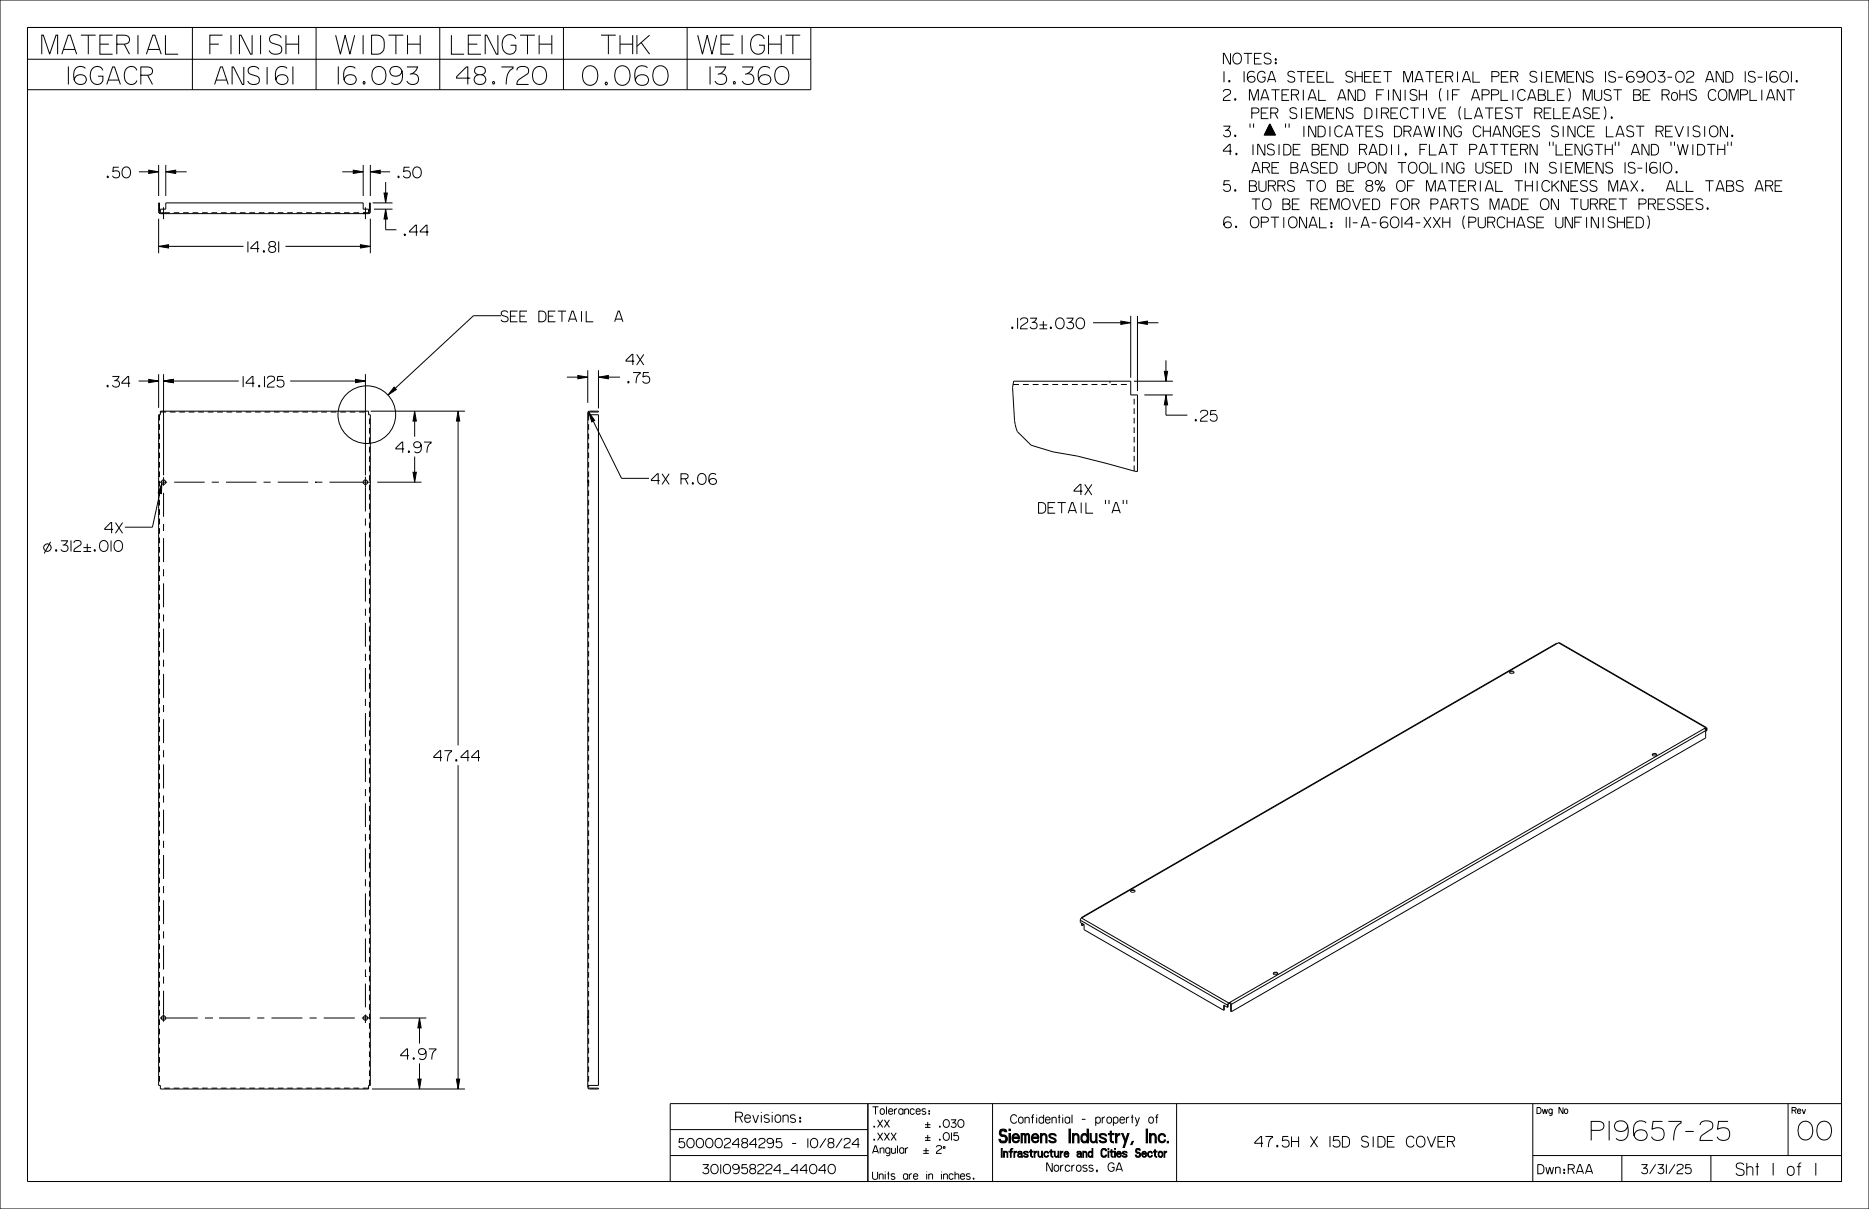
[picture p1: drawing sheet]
<svg xmlns="http://www.w3.org/2000/svg" width="432mm" height="279mm" viewBox="0 0 432 279" stroke-linecap="round" stroke-linejoin="round" font-family="sans-serif">
<defs><g id="words">
<text font-size="4.1" x="223.3" y="264.1">Siemens Industry, Inc.</text>
<g font-size="2.6">
<text x="225.2" y="267.4">Infrastructure and Cities Sector</text>
<text x="401.8" y="271.7">Sht</text>
<text x="413.3" y="271.7">of</text>
</g>
<g font-size="2.3">
<text x="282.1" y="31.6">3. &quot;</text>
<text x="142" y="74.4">A</text>
<text x="24.3" y="89.5">.34</text>
</g>
<text font-size="2.2" x="171" y="259.4">Revisions:</text>
<text font-size="2" x="362.3" y="271.3">RAA</text>
<g font-size="1.8">
<text x="236.4" y="259.6">Confidential - property of</text>
<text x="244" y="270.7">Norcross, GA</text>
</g>
<g font-size="1.7">
<text x="201.2" y="257.5">Tolerances:</text>
<text x="201.2" y="266.6">Angular</text>
<text x="201.2" y="272.6">Units are in inches.</text>
</g>
<g font-size="1.3">
<text x="355.1" y="257.3">Dwg No</text>
<text x="414" y="257.3">Rev</text>
</g>
</g></defs>
<g fill="none" stroke="#000" stroke-width=".23">
<path d="M0 0h431.8v279.4h-431.8zM6.3 6.4h419.1v266.6h-419.1zM6.3 13.7h181M9.6 12.5v-4.4h.4l1.5 4.4 1.4-4.4h.4v4.4M14.3 12.5l1.5-4.4h.4l1.5 4.4M14.7 11.4h2.6M15.8 15.4v4.1M18.7 8.1h3.4M19.7 15.8a1.57 1.57 0 0 0-1.8-.3 1.57 1.57 0 0 0-.9 1.5 1.91 1.91 0 0 0 1.4 2.5 1.19 1.19 0 0 0 1.6-1.1 1.19 1.19 0 0 0-1.6-1.1 1.29 1.29 0 0 0-1.3 1.2M20.4 8.1v4.4M23.1 10.2h2.1M23.8 16.3a1.47 1.47 0 0 0-1.6-.9 1.47 1.47 0 0 0-1.2 1.2 2.01 2.01 0 0 0 1.6 2.9 1.23 1.23 0 0 0 1.2-.9v-1h-1.2"/>
<path d="M24.7 19.5l1.3-4h.5l1.3 4M25 18.5h2.5M26 8.1h-2.9v4.4h2.9M27 10.2h1.8a1.04 1.04 0 0 0 1.1-1 1.04 1.04 0 0 0-1.1-1.1h-1.8v4.4M28.7 10.2l1.2 2.3M31.6 16.3a1.47 1.47 0 0 0-1.5-.9 1.47 1.47 0 0 0-1.3 1.2 2.01 2.01 0 0 0 1.7 2.9 1.23 1.23 0 0 0 1.1-.9M31.9 8.1v4.4M32.5 17.4h1.7a.96 .96 0 0 0 1-1 .96 .96 0 0 0-1-.9h-1.7v4M33.8 12.5l1.5-4.4h.5l1.4 4.4M34.1 17.4l1.1 2.1M34.2 11.4h2.7M38.2 8.1v4.4h3"/>
<path d="M44.4 6.4v14.3M48.5 10.2h2.1M49.6 19.5l1.3-4h.5l1.3 4M49.9 18.5h2.5M51.4 8.1h-2.9v4.4M53.4 8.1v4.4M56.3 15.5v4h-.3l-2-4h-.4v4M58.2 8.1v4.4h-.3l-2.2-4.4h-.4v4.4M59.8 16a1.4 1.4 0 0 0-2.5 .1 .93 .93 0 0 0 .9 1.2l1.2 .3a1 1 0 0 1 .5 1.1 1 1 0 0 1-1 .8 1.49 1.49 0 0 1-1.7-.8M60.2 8.1v4.4M61.7 15.5v4M65 8.7a1.52 1.52 0 0 0-2.7 .2 1.01 1.01 0 0 0 1 1.2l1.2 .3a1.09 1.09 0 0 1 .6 1.3 1.09 1.09 0 0 1-1.1 .8 1.62 1.62 0 0 1-1.8-.8"/>
<path d="M66.1 10.2h2.9M66.1 8.1v4.4M66.3 15.8a1.57 1.57 0 0 0-1.8-.3 1.57 1.57 0 0 0-.9 1.5 1.91 1.91 0 0 0 1.4 2.5 1.19 1.19 0 0 0 1.6-1.1 1.19 1.19 0 0 0-1.6-1.1 1.29 1.29 0 0 0-1.3 1.2M67.7 15.4v4.1M69 8.1v4.4M73 6.4v14.3M77.5 8.1l1.1 4.4 1.1-4.4 1.1 4.4 1.1-4.4M78.2 15.4v4.1M82.1 15.8a1.57 1.57 0 0 0-1.8-.3 1.57 1.57 0 0 0-.9 1.5 1.91 1.91 0 0 0 1.3 2.5 1.19 1.19 0 0 0 1.6-1.1 1.19 1.19 0 0 0-1.6-1.1 1.29 1.29 0 0 0-1.2 1.2M83.9 8.1v4.4M84 18.8h.2l.1 .3-.1 .3h-.2l-.1-.2zM85.8 8.1h1.5a1.67 1.67 0 0 1 1.5 1.7 2.1 2.1 0 0 1-1 2.6l-2 .1z"/>
<path d="M86.4 15.9a1.62 1.62 0 0 1 1.9-.4 1.62 1.62 0 0 1 .9 1.8 1.68 1.68 0 0 1-.8 1.9 1.68 1.68 0 0 1-2-.2l-.5-1.4 .1-1zM89.8 8.1h3.4M91.5 8.1v4.4M92.9 16.4a1.41 1.41 0 0 1-1.4 1.2 1.41 1.41 0 0 1-1.4-1.2 1.52 1.52 0 0 1 1.8-1 1.52 1.52 0 0 1 1.1 1.8 1.74 1.74 0 0 1-1.8 2.3l-.8-.4M94 15.5h2.5l-.8 1.2-1 .5M94.2 10.2h2.9M94.2 8.1v4.4M95.1 17a1.31 1.31 0 0 1 1.6 1.6 1.31 1.31 0 0 1-2 .8l-.7-.7M97.1 8.1v4.4M101.6 6.4v14.3M104.3 8.1v4.4h2.9M108.2 10.2h2.1"/>
<path d="M108.6 18.1h-3.1v-.4l2.2-2.2h.4v4M109.8 15.8a1.43 1.43 0 0 1 2.3 .3 .93 .93 0 0 1-.9 1.2 1.37 1.37 0 0 1-1.5-.7zM110.6 17.3a1.17 1.17 0 0 0-1 1.4 1.17 1.17 0 0 0 1.5 .8 1.13 1.13 0 0 0 1.1-1.1 1.13 1.13 0 0 0-1-1.1M111.1 8.1h-2.9v4.4h2.9M113.9 18.8h.2l.2 .3-.2 .3h-.2l-.1-.2zM115 8.1v4.4h-.3l-2.2-4.4h-.4v4.4M115.8 15.5h2.7v.3a3.1 3.1 0 0 0-1.5 3.2v.5M119.2 9a1.6 1.6 0 0 0-1.7-1 1.6 1.6 0 0 0-1.4 1.3 2.18 2.18 0 0 0 1.9 3.2 1.34 1.34 0 0 0 1.2-1v-1.1h-1.2M119.4 16.3a1.45 1.45 0 0 1 2.4-.7 1 1 0 0 1-.2 1.7l-1.9 1.3-.3 .9h2.7M120.2 8.1h3.4M121.9 8.1v4.4M123.5 15.9a1.62 1.62 0 0 1 1.9-.4 1.62 1.62 0 0 1 .9 1.8 1.68 1.68 0 0 1-.8 1.9 1.68 1.68 0 0 1-2-.2l-.5-1.4 .1-1z"/>
<path d="M124.6 10.2h2.9M124.6 8.1v4.4M127.5 8.1v4.4M130.2 6.4v14.3M135.3 15.6a1.85 1.85 0 0 1 2.1 0 1.85 1.85 0 0 1 .7 2 1.79 1.79 0 0 1-1.8 2.1 1.79 1.79 0 0 1-1.7-2.1v-.3a2.11 2.11 0 0 1 .7-1.7zM138.8 8.1h3.5M139.9 19h.3l.1 .2-.1 .4h-.3l-.1-.2zM140.6 8.1v4.4M142.8 15.6a1.85 1.85 0 0 1 2.1 0 1.85 1.85 0 0 1 .7 2 1.79 1.79 0 0 1-1.8 2.1 1.79 1.79 0 0 1-1.8-2.1v-.3a2.11 2.11 0 0 1 .8-1.7zM143.2 10.2h3M143.2 8.1v4.4M146.2 8.1v4.4"/>
<path d="M147.1 8.1v4.4M148.1 9.8l2 2.7M149.6 15.7a1.71 1.71 0 0 0-2-.4 1.71 1.71 0 0 0-.9 1.7 2.08 2.08 0 0 0 1.4 2.7 1.29 1.29 0 0 0 1.7-1.2 1.29 1.29 0 0 0-1.7-1.2 1.41 1.41 0 0 0-1.3 1.3M150.1 8.1l-3 2.6M151.5 15.6a1.85 1.85 0 0 1 2.2 0 1.85 1.85 0 0 1 .7 2 1.79 1.79 0 0 1-1.8 2.1 1.79 1.79 0 0 1-1.8-2.1v-.3a2.11 2.11 0 0 1 .7-1.7zM158.7 6.4v14.3M161.2 8.1l1.1 4.4 1.1-4.4 1.1 4.4 1.1-4.4M164 15.4v4.1M165.2 15.5h2.4l-.7 1.2-1.1 .5M166.3 17a1.31 1.31 0 0 1 1.6 1.6 1.31 1.31 0 0 1-2.1 .8l-.6-.7M166.6 10.2h2M169.5 8.1h-2.9v4.4h2.9"/>
<path d="M169.6 18.8h.2l.1 .3-.1 .3h-.2l-.2-.2zM171.4 8.1v4.4M171.5 15.5h2.4l-.8 1.2-1 .5M172.6 17a1.31 1.31 0 0 1 1.6 1.6 1.31 1.31 0 0 1-2.1 .8l-.6-.7M176.6 9a1.6 1.6 0 0 0-1.7-1 1.6 1.6 0 0 0-1.4 1.3 2.18 2.18 0 0 0 1.9 3.2 1.34 1.34 0 0 0 1.2-1v-1.1h-1.2M177.6 10.2h2.9M177.6 8.1v4.4M177.9 15.8a1.57 1.57 0 0 0-1.8-.3 1.57 1.57 0 0 0-.9 1.5 1.91 1.91 0 0 0 1.3 2.5 1.19 1.19 0 0 0 1.6-1.1 1.19 1.19 0 0 0-1.6-1.1 1.29 1.29 0 0 0-1.2 1.2M179.4 15.9a1.62 1.62 0 0 1 2-.4 1.62 1.62 0 0 1 .8 1.8 1.68 1.68 0 0 1-.7 1.9 1.68 1.68 0 0 1-2.1-.2l-.4-1.4 .1-1zM180.5 8.1v4.4M181.5 8.1h3.4M183.2 8.1v4.4"/>
<path d="M187.3 6.4v14.3h-181M282.8 16.5v2.5M283.9 18.6l.2 .1v.2l-.2-.1zM284.3 12.3v2.5h-.2l-1.3-2.5h-.2v2.5M285.2 12.5a1.04 1.04 0 0 1 1.2 0 1.04 1.04 0 0 1 .4 1.1 1.03 1.03 0 0 1-1.1 1.2 1.03 1.03 0 0 1-.9-1.4l.2-.6zM287.4 12.3h1.9M287.4 16.5v2.5M288.3 12.3v2.5M289.8 16.7a1.03 1.03 0 0 0-1.3 0 1.03 1.03 0 0 0-.3 1.2 .88 .88 0 0 0 .8 1.1 .88 .88 0 0 0 .9-1 .89 .89 0 0 0-.9-.4 .89 .89 0 0 0-.7 .8M289.8 13.5h1.2M291.5 12.3h-1.7v2.5h1.7M292.3 17a.98 .98 0 0 0-1.3-.4 .98 .98 0 0 0-.5 1.2 .95 .95 0 0 0 .6 1.1 .95 .95 0 0 0 1.2-.4v-.7h-.7"/>
<path d="M292.8 19l.9-2.5h.2l.8 2.5M293 18.4h1.5M293.6 12.7a.73 .73 0 0 0-1-.5 .73 .73 0 0 0-.3 1.1l1 .3a.66 .66 0 0 1 .3 .9 .66 .66 0 0 1-.9 .3l-.4-.1-.3-.4M294.7 13.6l.2 .1-.1 .2-.2-.1zM294.7 14.4l.2 .1-.1 .2-.2-.1zM299.1 16.9a.73 .73 0 0 0-1-.5 .73 .73 0 0 0-.3 1.1l1 .3a.66 .66 0 0 1 .3 .9 .66 .66 0 0 1-.9 .3l-.4-.1-.3-.4M299.7 16.5h1.9M300.6 16.5v2.5M302.1 17.7h1.2M303.8 16.5h-1.7v2.5h1.7M304.3 17.7h1.2M306 16.5h-1.7v2.5h1.7"/>
<path d="M306.5 16.5v2.5h1.7M312.5 16.9a.73 .73 0 0 0-1-.5 .73 .73 0 0 0-.3 1.1l1 .3a.66 .66 0 0 1 .3 .9 .66 .66 0 0 1-.9 .3l-.4-.1-.3-.4M313.1 17.7h1.6M313.1 16.5v2.5M314.7 16.5v2.5M315.3 17.7h1.1M316.9 16.5h-1.6v2.5h1.6M317.5 17.7h1.1M319.1 16.5h-1.6v2.5h1.6M319.6 16.5h2M320.6 16.5v2.5M324.3 19v-2.5h.2l.8 2.5 .8-2.5h.2v2.5"/>
<path d="M326.9 19l.8-2.5h.3l.8 2.5M327.1 18.4h1.5M329.4 16.5h1.9M330.3 16.5v2.5M331.8 17.7h1.2M333.5 16.5h-1.7v2.5h1.7M334 17.7h1a.58 .58 0 0 0 .7-.6 .58 .58 0 0 0-.7-.6h-1v2.5M335 17.7l.6 1.3M336.7 16.5v2.5M337.8 19l.9-2.5h.2l.8 2.5M338 18.4h1.5M340.3 16.5v2.5h1.6"/>
<path d="M344.7 17.7h1a.58 .58 0 0 0 .6-.6 .58 .58 0 0 0-.6-.6h-1v2.5M346.9 17.7h1.1M348.5 16.5h-1.6v2.5h1.6M349 17.7h1.1a.58 .58 0 0 0 .6-.6 .58 .58 0 0 0-.6-.6h-1.1v2.5M350 17.7l.7 1.3M355 16.9a.73 .73 0 0 0-1-.5 .73 .73 0 0 0-.3 1.1l1 .3a.66 .66 0 0 1 .3 .9 .66 .66 0 0 1-.9 .3l-.4-.1-.3-.4M356.2 16.5v2.5M357.3 17.7h1.1M358.9 16.5h-1.6v2.5h1.6M359.4 19v-2.5h.2l.9 2.5 .8-2.5h.2v2.5M362 17.7h1.2M363.7 16.5h-1.7v2.5h1.7"/>
<path d="M365.9 16.5v2.5h-.2l-1.3-2.5h-.2v2.5M368 16.9a.73 .73 0 0 0-1-.5 .73 .73 0 0 0-.3 1.1l1 .3a.66 .66 0 0 1 .3 .9 .66 .66 0 0 1-.9 .3l-.4-.1-.3-.4M370.9 16.5v2.5M373.2 16.9a.73 .73 0 0 0-1-.5 .73 .73 0 0 0-.3 1.1l1 .3a.66 .66 0 0 1 .3 .9 .66 .66 0 0 1-.9 .3l-.4-.1-.3-.4M373.8 17.8h1.1M377.4 16.7a1.03 1.03 0 0 0-1.3 0 1.03 1.03 0 0 0-.3 1.2 .88 .88 0 0 0 .8 1.1 .88 .88 0 0 0 .9-1 .89 .89 0 0 0-.9-.4 .89 .89 0 0 0-.7 .8M379.8 17.1a.81 .81 0 0 1-1 .8 .81 .81 0 0 1-.4-1.3 1.07 1.07 0 0 1 1.2 .1 1.07 1.07 0 0 1 .3 1.3 .92 .92 0 0 1-.5 .9 .92 .92 0 0 1-1.1-.2M380.9 16.7a1.04 1.04 0 0 1 1.2 0 1.04 1.04 0 0 1 .4 1.1 1.03 1.03 0 0 1-1.1 1.2 1.03 1.03 0 0 1-.9-1.4l.1-.6zM383 16.5h1.5l-.4 .8-.7 .3M383.7 17.5a.81 .81 0 0 1 .9 1.1 .81 .81 0 0 1-1.4 .1l-.2-.2M385.2 17.8h1.1M387.5 16.7a1.04 1.04 0 0 1 1.2 0 1.04 1.04 0 0 1 .4 1.1 1.03 1.03 0 0 1-1.1 1.2 1.03 1.03 0 0 1-.9-1.4l.2-.6z"/>
<path d="M389.7 17a.85 .85 0 0 1 .9-.5 .85 .85 0 0 1 .7 .7l-.2 .4-1.2 .7-.2 .6v.1h1.6M394 19l.9-2.5h.2l.9 2.5M394.2 18.4h1.6M398.1 16.5v2.5h-.2l-1.2-2.5h-.2v2.5M398.7 16.5h.8a1.32 1.32 0 0 1 .9 1.3 1.32 1.32 0 0 1-.9 1.2h-.8zM403.2 16.5v2.5M405.5 16.9a.73 .73 0 0 0-1-.5 .73 .73 0 0 0-.3 1.1l1 .3a.66 .66 0 0 1 .3 .9 .66 .66 0 0 1-.9 .3l-.4-.1-.3-.4M406.1 17.8h1.1M408.1 16.5v2.5M410.5 16.7a1.03 1.03 0 0 0-1.3 0 1.03 1.03 0 0 0-.3 1.2 .88 .88 0 0 0 .8 1.1 .88 .88 0 0 0 .9-1 .89 .89 0 0 0-.9-.4 .89 .89 0 0 0-.7 .8M411.6 16.7a1.04 1.04 0 0 1 1.2 0 1.04 1.04 0 0 1 .4 1.1 1.03 1.03 0 0 1-1.1 1.2 1.03 1.03 0 0 1-.9-1.4l.1-.6zM413.9 16.5v2.5"/>
<path d="M415 18.6l.2 .1v.2l-.2-.1zM27.4 38.6h-1.2l-.1 1.1a.91 .91 0 0 1 1.3 0 .91 .91 0 0 1-.2 1.3h-.8l-.4-.4M28.6 38.8a1.04 1.04 0 0 1 1.2 0 1.04 1.04 0 0 1 .4 1.1 1.03 1.03 0 0 1-1.2 1.2 1.03 1.03 0 0 1-.8-1.4l.1-.6zM32.1 39.7h2.3M34.4 39.3l2.2 .4-2.2 .4zM36.6 38.1v7.2M38.3 39.7l2.3-.4v.8zM38.3 38.1v7.2M40.6 39.7h2.5M79.1 39.7h2.5M81.6 39.3l2.3 .4-2.3 .4zM83.9 38.1v7.2"/>
<path d="M85.6 39.7l2.2-.4v.8zM85.6 38.1v7.2M87.8 39.7h2.3M94.6 38.6h-1.2l-.2 1.1a.91 .91 0 0 1 1.4 0 .91 .91 0 0 1-.2 1.3h-.8l-.4-.4M95.6 38.9a1.02 1.02 0 0 1 1.3-.2 1.02 1.02 0 0 1 .4 1.2 1.03 1.03 0 0 1-1.1 1.2 1.03 1.03 0 0 1-.8-1.4zM282.6 21.2a.85 .85 0 0 1 .9-.5 .85 .85 0 0 1 .8 .7l-.2 .4-1.3 .9-.2 .4v.1h1.7M282.6 29.2h1.5l-.4 .7-.6 .3M284.6 34.9h-2v-.2l1.4-1.3h.2v2.4M285.3 22.8l.2 .1-.1 .2-.2-.1zM285.6 35.4l.2 .2-.1 .2-.2-.2zM288.7 23.2v-2.5h.2l.8 2.5 .8-2.5h.2v2.5M288.8 28.5v1"/>
<path d="M289.2 26.1h1a.58 .58 0 0 0 .7-.6 .58 .58 0 0 0-.7-.5h-1v2.4M289.4 39.4h1.5M289.5 33.4v2.4M289.6 28.5v1M291.3 23.2l.8-2.5h.3l.8 2.5M291.4 26.1h1.2M291.5 22.6h1.5M291.7 38.7h1a.58 .58 0 0 0 .6-.5 .58 .58 0 0 0-.6-.6h-1v2.4M292.2 33.4v2.4h-.2l-1.2-2.4h-.2v2.4M292.6 38.7l.7 1.3M293 25h-1.6v2.4h1.6M293.4 28.6l1.2 2.6h-2.5z"/>
<path d="M293.6 26.1h1a.58 .58 0 0 0 .6-.6 .58 .58 0 0 0-.6-.5h-1v2.4M293.7 20.7h1.9M293.9 38.7h1.1M294.3 33.7a.73 .73 0 0 0-1-.4 .73 .73 0 0 0-.3 1l1.1 .4a.66 .66 0 0 1 .2 .9 .66 .66 0 0 1-.9 .2l-.4-.1-.2-.4M294.5 26.1l.7 1.3M294.7 20.7v2.5M295.5 37.6h-1.6v2.4h1.6M295.5 33.4v2.4M296.2 21.9h1.1M296.6 33.4h.8a1.32 1.32 0 0 1 .9 1.2 1.32 1.32 0 0 1-.9 1.2h-.8zM297 28.5v1M297.8 20.7h-1.6v2.5h1.6"/>
<path d="M297.8 28.5v1M298.2 37.6h1.1a.58 .58 0 0 1 .5 .6 .58 .58 0 0 1-.5 .5 .65 .65 0 0 1 .6 .7 .65 .65 0 0 1-.6 .6h-1.1zM298.2 38.7h1.1M298.4 21.9h1a.58 .58 0 0 0 .6-.6 .58 .58 0 0 0-.6-.6h-1v2.5M298.8 34.5h1.1M299.3 21.9l.7 1.3M299.5 25.3a.73 .73 0 0 0-1-.4 .73 .73 0 0 0-.3 1l1.1 .4a.66 .66 0 0 1 .2 .8 .66 .66 0 0 1-.9 .3l-.4-.1-.2-.4M300.4 33.4h-1.6v2.4h1.6M300.6 39.4h1.5M300.7 25v2.4M301.1 20.7v2.5M301.2 29.2v2.4"/>
<path d="M301.8 26.1h1.2M302.2 23.2l.8-2.5h.3l.8 2.5M302.4 22.6h1.5M303.2 33.4h1a.58 .58 0 0 1 .5 .5 .58 .58 0 0 1-.5 .6 .65 .65 0 0 1 .6 .7 .65 .65 0 0 1-.6 .6h-1zM303.2 34.5h1M303.4 25h-1.6v2.4h1.6M304 27.4v-2.4h.2l.8 2.4 .8-2.4h.2v2.4M304 29.2v2.4h-.2l-1.3-2.4h-.2v2.4M304.5 37.9a.73 .73 0 0 0-1-.4 .73 .73 0 0 0-.3 1l1 .4a.66 .66 0 0 1 .3 .9 .66 .66 0 0 1-.9 .2l-.4-.1-.3-.3M304.5 29.2h.8a1.32 1.32 0 0 1 .9 1.2 1.32 1.32 0 0 1-.9 1.2h-.8zM304.7 20.7v2.5h1.6M305.1 38.7h1.1"/>
<path d="M305.3 34.5h1.2M306.6 26.1h1.1M306.7 37.6h-1.6v2.4h1.6M307 33.4h-1.7v2.4h1.7M307.3 37.6h.8a1.32 1.32 0 0 1 .8 1.2 1.32 1.32 0 0 1-.8 1.2h-.8zM307.3 29.2v2.4M308.2 25h-1.6v2.4h1.6M309 23.2l.9-2.5h.2l.9 2.5M309.2 33.4v2.4h-.2l-1.3-2.4h-.2v2.4M309.2 22.6h1.5M309.7 33.4h.8a1.32 1.32 0 0 1 .9 1.2 1.32 1.32 0 0 1-.9 1.2h-.8zM310.1 29.6a.98 .98 0 0 0-1.2-.4 .98 .98 0 0 0-.5 1.3 .95 .95 0 0 0 .6 1.1 .95 .95 0 0 0 1.1-.5"/>
<path d="M310.4 25v2.4h-.2l-1.2-2.4h-.2v2.4M310.7 31.6l.8-2.4h.3l.8 2.4M310.9 31h1.5M311.6 37.6v1.8a.85 .85 0 0 0 .9 .6 .85 .85 0 0 0 .8-.6v-1.8M312.5 25.3a.73 .73 0 0 0-1-.4 .73 .73 0 0 0-.3 1l1.1 .4a.66 .66 0 0 1 .2 .8 .66 .66 0 0 1-.9 .3l-.4-.1-.2-.4M313.1 20.7v2.5h-.2l-1.2-2.5h-.2v2.5M313.1 29.2h2M313.7 20.7h.8a1.32 1.32 0 0 1 .9 1.3 1.32 1.32 0 0 1-.9 1.2h-.8zM313.8 38.7h1.1a.58 .58 0 0 0 .6-.5 .58 .58 0 0 0-.6-.6h-1.1v2.4M314.1 34.5h1a.58 .58 0 0 0 .7-.6 .58 .58 0 0 0-.7-.5h-1v2.4M314.1 29.2v2.4M315.1 34.5l.6 1.3"/>
<path d="M315.3 25h.9a1.32 1.32 0 0 1 .8 1.2 1.32 1.32 0 0 1-.8 1.2h-.9zM315.6 30.3h1.2M316.3 35.8l.8-2.4h.3l.8 2.4M316.3 37.8a1.02 1.02 0 0 1 1.3-.1 1.02 1.02 0 0 1 .4 1.2 1.03 1.03 0 0 1-1.1 1.1 1.03 1.03 0 0 1-.9-1.3zM316.5 35.2h1.5M317.2 29.2h-1.6v2.4h1.6M318.1 21.9h1.1M318.1 25v2.4M318.8 33.4h.8a1.32 1.32 0 0 1 .8 1.2 1.32 1.32 0 0 1-.8 1.2h-.8zM319.2 26.1h1a.58 .58 0 0 0 .6-.6 .58 .58 0 0 0-.6-.5h-1v2.4M319.4 29.5a.73 .73 0 0 0-1-.4 .73 .73 0 0 0-.3 1l1 .4a.66 .66 0 0 1 .3 .8 .66 .66 0 0 1-.9 .3l-.4-.1-.3-.4M319.7 20.7h-1.6v2.5"/>
<path d="M320.1 26.1l.7 1.3M320.2 37.6v2.4h-.2l-1.2-2.4h-.3v2.4M320.8 20.7v2.5M321.3 26.1h1.2M321.5 33.4v2.4M322.2 29.2h.8a1.32 1.32 0 0 1 .8 1.2 1.32 1.32 0 0 1-.8 1.2h-.8zM322.9 37.6h1.9M323 25h-1.7v2.4h1.7M323.1 33.4v2.4M323.5 20.7v2.5h-.2l-1.2-2.5h-.2v2.5M323.9 37.6v2.4M324.4 30.3h1a.58 .58 0 0 0 .6-.6 .58 .58 0 0 0-.6-.5h-1v2.4"/>
<path d="M324.6 20.7v2.5M324.7 35.5l.2 .1-.1 .2-.2-.1zM324.9 35.6l-.2 .5M325.3 25.4a.98 .98 0 0 0-1.3-.4 .98 .98 0 0 0-.5 1.3 .95 .95 0 0 0 .7 1 .95 .95 0 0 0 1.1-.4M325.3 30.3l.7 1.3M325.8 37.7a1.04 1.04 0 0 1 1.2 0 1.04 1.04 0 0 1 .4 1.2 1.03 1.03 0 0 1-1.2 1.1 1.03 1.03 0 0 1-.8-1.3l.1-.7zM325.9 25h1.9M326.5 31.6l.9-2.4h.2l.9 2.4M326.8 31h1.5M326.8 25v2.4M327.3 21.1a.73 .73 0 0 0-1-.5 .73 .73 0 0 0-.3 1.1l1 .3a.66 .66 0 0 1 .3 .9 .66 .66 0 0 1-.9 .3l-.4-.1-.3-.4M327.9 21.9h1.7"/>
<path d="M327.9 20.7v2.5M328.1 34.5h1.1M328.3 37.7a1.04 1.04 0 0 1 1.2 0 1.04 1.04 0 0 1 .4 1.2 1.03 1.03 0 0 1-1.1 1.1 1.03 1.03 0 0 1-.9-1.3l.2-.7zM328.9 25v2.4M329 29.2l.6 2.4 .6-2.4 .7 2.4 .6-2.4M329.6 20.7v2.5M329.7 33.4h-1.6v2.4M330 25l.9 2.4 1-2.4M330.2 33.4v2.4h1.7M330.4 37.6v2.4h1.7M332.4 35.8l.8-2.4h.3l.8 2.4M332.4 26.1h1.2"/>
<path d="M332.6 29.2v2.4M332.6 35.2h1.5M333 20.4a2.79 2.79 0 0 0 0 3M333.2 37.6v2.4M334.1 25h-1.7v2.4h1.7M334.5 20.7v2.5M334.9 33.4h1.9M335.3 29.2v2.4h-.2l-1.2-2.4h-.2v2.4M335.6 21.9h1.1M335.8 33.4v2.4M335.9 37.6v2.4h-.2l-1.2-2.4h-.2v2.4M337.2 20.7h-1.6v2.5"/>
<path d="M337.5 24.6a2.79 2.79 0 0 0 0 3M337.6 29.6a.98 .98 0 0 0-1.3-.4 .98 .98 0 0 0-.5 1.3 .95 .95 0 0 0 .7 1.1 .95 .95 0 0 0 1.1-.5v-.6h-.7M338.2 38a.98 .98 0 0 0-1.2-.4 .98 .98 0 0 0-.5 1.3 .95 .95 0 0 0 .6 1.1 .95 .95 0 0 0 1.1-.5v-.6h-.6M338.4 25v2.4h1.7M339.5 34.5h1.1a.58 .58 0 0 0 .6-.6 .58 .58 0 0 0-.6-.5h-1.1v2.4M340 23.2l.8-2.5h.2l.9 2.5M340.2 22.6h1.5M340.6 27.4l.9-2.4h.2l.8 2.4M340.8 26.8h1.5M341 37.6v1.8a.85 .85 0 0 0 .8 .6 .85 .85 0 0 0 .8-.6v-1.8M341.7 35.8l.8-2.4h.3l.8 2.4M341.9 35.2h1.5"/>
<path d="M342.1 29.6a.98 .98 0 0 0-1.2-.4 .98 .98 0 0 0-.5 1.3 .95 .95 0 0 0 .6 1.1 .95 .95 0 0 0 1.1-.5M342.4 21.9h1a.58 .58 0 0 0 .7-.6 .58 .58 0 0 0-.7-.6h-1v2.5M342.7 30.3h1.6M342.7 29.2v2.4M343.1 25h1.9M344.1 25v2.4M344.2 33.4h1.9M344.3 29.2v2.4M344.6 21.9h1a.58 .58 0 0 0 .7-.6 .58 .58 0 0 0-.7-.6h-1v2.5M344.7 37.9a.73 .73 0 0 0-1-.4 .73 .73 0 0 0-.3 1l1.1 .4a.66 .66 0 0 1 .2 .9 .66 .66 0 0 1-.9 .2l-.4-.1-.2-.3M344.9 31.6l.8-2.4h.3l.8 2.4M345.1 31h1.5"/>
<path d="M345.1 33.4v2.4M345.4 38.7h1.1M345.6 26.1h1.1M346.7 33.4h1.9M346.8 20.7v2.5h1.6M347 37.6h-1.6v2.4h1.6M347.2 25h-1.6v2.4h1.6M347.5 37.6h.9a1.32 1.32 0 0 1 .8 1.2 1.32 1.32 0 0 1-.8 1.2h-.9zM347.6 33.4v2.4M349 29.2v2.4h-.2l-1.3-2.4h-.2v2.4M349.1 34.5h1.2M349.3 25.3a.73 .73 0 0 0-1-.4 .73 .73 0 0 0-.3 1l1 .4a.66 .66 0 0 1 .3 .8 .66 .66 0 0 1-.9 .3l-.4-.1-.3-.4"/>
<path d="M349.5 20.7v2.5M349.9 25h1.9M350.8 33.4h-1.7v2.4h1.7M350.9 25v2.4M351.3 29.6a.98 .98 0 0 0-1.3-.4 .98 .98 0 0 0-.5 1.3 .95 .95 0 0 0 .6 1.1 .95 .95 0 0 0 1.2-.5v-.6h-.7M351.3 34.5h1a.58 .58 0 0 0 .7-.6 .58 .58 0 0 0-.7-.5h-1v2.4M351.8 30.3h1.2M352.3 34.5l.6 1.3M352.4 21.2a.98 .98 0 0 0-1.3-.4 .98 .98 0 0 0-.5 1.2 .95 .95 0 0 0 .6 1.1 .95 .95 0 0 0 1.2-.4M352.5 37.6v2.4M352.9 23.2l.9-2.5h.2l.9 2.5M353.1 22.6h1.6"/>
<path d="M353.5 29.2h-1.7v2.4h1.7M354.6 26.1h1a.58 .58 0 0 0 .6-.6 .58 .58 0 0 0-.6-.5h-1v2.4M355.1 33.4v2.4h-.2l-1.2-2.4h-.2v2.4M355.2 37.6v2.4h-.2l-1.2-2.4h-.2v2.4M355.4 20.7h1a.58 .58 0 0 1 .6 .6 .58 .58 0 0 1-.6 .6 .65 .65 0 0 1 .7 .7 .65 .65 0 0 1-.7 .6h-1zM355.4 21.9h1M355.5 26.1l.7 1.3M355.6 29.5a.73 .73 0 0 0-1-.4 .73 .73 0 0 0-.3 1l1 .4a.66 .66 0 0 1 .3 .8 .66 .66 0 0 1-.9 .3l-.4-.1-.3-.4M356.8 26.1h1.1M357.6 20.7v2.5h1.6M358 32.7v1M358.4 25h-1.6v2.4h1.6"/>
<path d="M358.8 32.7v1M359 25v2.4h1.6M359.5 33.4v2.4h1.6M359.5 37.9a.73 .73 0 0 0-1-.4 .73 .73 0 0 0-.3 1l1 .4a.66 .66 0 0 1 .3 .9 .66 .66 0 0 1-.9 .2l-.4-.1-.3-.3M359.8 21.9h1.1M360 29.5a.73 .73 0 0 0-1-.4 .73 .73 0 0 0-.3 1l1 .4a.66 .66 0 0 1 .3 .8 .66 .66 0 0 1-.9 .3l-.4-.1-.3-.4M360.7 37.6v2.4M361.1 26.1h1.2M361.1 29.2v2.4M361.4 20.7h-1.6v2.5h1.6M361.7 34.5h1.2M361.8 38.7h1.1"/>
<path d="M362.4 20.4a2.79 2.79 0 0 1 0 3M362.8 25h-1.7v2.4h1.7M363.3 27.4l.9-2.4h.2l.9 2.4M363.3 33.4h-1.6v2.4h1.6M363.4 37.6h-1.6v2.4h1.6M363.5 26.8h1.5M363.9 29.2v2.4h-.2l-1.3-2.4h-.2v2.4M365.5 33.4v2.4h-.2l-1.2-2.4h-.2v2.4M365.8 23.2v-2.5h.2l.8 2.5 .8-2.5h.3v2.5M366.2 29.6a.98 .98 0 0 0-1.3-.4 .98 .98 0 0 0-.5 1.3 .95 .95 0 0 0 .6 1.1 .95 .95 0 0 0 1.2-.5M366.6 38.7h1.1M366.8 30.3h1.1"/>
<path d="M367.4 25.3a.73 .73 0 0 0-1-.4 .73 .73 0 0 0-.3 1l1 .4a.66 .66 0 0 1 .3 .8 .66 .66 0 0 1-.9 .3l-.4-.1-.3-.4M367.9 33.8a.98 .98 0 0 0-1.3-.4 .98 .98 0 0 0-.5 1.3 .95 .95 0 0 0 .6 1.1 .95 .95 0 0 0 1.2-.5v-.6h-.7M368 26.1h1.2M368.2 37.6h-1.6v2.4h1.6M368.4 20.7v1.9a.85 .85 0 0 0 .8 .6 .85 .85 0 0 0 .8-.6v-1.9M368.4 29.2h-1.6v2.4h1.6M368.4 33.4h1.9M369.4 33.4v2.4M369.6 25h-1.6v2.4h1.6M370.4 37.6v2.4h-.2l-1.3-2.4h-.2v2.4M370.6 24.6a2.79 2.79 0 0 1 0 3M370.9 34.5h1.6"/>
<path d="M370.9 33.4v2.4M371.1 29.2v2.4h1.7M372.2 21.1a.73 .73 0 0 0-1-.5 .73 .73 0 0 0-.3 1.1l1 .3a.66 .66 0 0 1 .3 .9 .66 .66 0 0 1-.9 .3l-.4-.1-.3-.4M372.3 27l.2 .1-.1 .2-.2-.1zM372.5 37.9a.73 .73 0 0 0-1-.4 .73 .73 0 0 0-.3 1l1 .4a.66 .66 0 0 1 .3 .9 .66 .66 0 0 1-.9 .2l-.4-.1-.3-.3M372.5 33.4v2.4M372.8 20.7h1.9M373.2 32.7v1M373.3 31.6l.8-2.4h.3l.8 2.4M373.5 31h1.5M373.7 20.7v2.5M374 32.7v1"/>
<path d="M375.4 37.5v2.5M376.9 35.8l.8-2.4h.3l.8 2.4M377.1 35.2h1.5M377.4 29.5a.73 .73 0 0 0-1-.4 .73 .73 0 0 0-.3 1l1 .4a.66 .66 0 0 1 .3 .8 .66 .66 0 0 1-.9 .3l-.4-.1-.3-.4M377.4 20.7h1.1a.58 .58 0 0 1 .5 .6 .58 .58 0 0 1-.5 .6 .65 .65 0 0 1 .6 .7 .65 .65 0 0 1-.6 .6h-1.1zM377.4 21.9h1.1M377.7 37.9a.73 .73 0 0 0-1-.4 .73 .73 0 0 0-.3 1l1 .4a.66 .66 0 0 1 .3 .9 .66 .66 0 0 1-.9 .2l-.4-.1-.3-.3M378 29.2h1.9M378.3 38.9h1.1M378.9 29.2v2.4M379.6 21.9h1.2M380.4 37.5v2.5"/>
<path d="M381 33.4v2.4h-.2l-1.3-2.4h-.2v2.4M381.3 20.7h-1.7v2.5h1.7M381.5 33.4h.8a1.32 1.32 0 0 1 .9 1.2 1.32 1.32 0 0 1-.9 1.2h-.8zM382.6 30.3h1a.58 .58 0 0 0 .7-.6 .58 .58 0 0 0-.7-.5h-1v2.4M382.8 37.8a1.03 1.03 0 0 0-1.3-.1 1.03 1.03 0 0 0-.4 1.2 .88 .88 0 0 0 .8 1.2 .88 .88 0 0 0 .9-1 .89 .89 0 0 0-.9-.4 .89 .89 0 0 0-.7 .7M383.6 30.3l.7 1.3M383.6 37.5v2.5M384 21.9h1a.58 .58 0 0 0 .6-.6 .58 .58 0 0 0-.6-.6h-1v2.5M384.7 37.7a1.04 1.04 0 0 1 1.2 0 1.04 1.04 0 0 1 .3 1.2 1.03 1.03 0 0 1-1.1 1.1 1.03 1.03 0 0 1-.8-1.3l.1-.7zM384.8 30.3h1.2M384.9 21.9l.7 1.3M386 32.7v1"/>
<path d="M386.3 21.6a.68 .68 0 0 1 .8-.2 .68 .68 0 0 1 .4 .6v.5a.68 .68 0 0 1-.6 .7 .68 .68 0 0 1-.7-.7zM386.5 29.2h-1.7v2.4h1.7M386.9 32.7v1M387 29.2l1 2.4 .9-2.4M387.3 39.6l.2 .2-.1 .2-.2-.2zM387.5 33.4l.7 2.4 .6-2.4 .6 2.4 .6-2.4M388.1 21.9h1.6M388.1 20.7v2.5M389.7 20.7v2.5M390 29.2v2.4M391.1 33.4v2.4M391.9 21.1a.73 .73 0 0 0-1.1-.5 .73 .73 0 0 0-.2 1.1l1 .3a.66 .66 0 0 1 .3 .9 .66 .66 0 0 1-.9 .3l-.4-.1-.3-.4"/>
<path d="M392.2 33.4h.8a1.32 1.32 0 0 1 .9 1.2 1.32 1.32 0 0 1-.9 1.2h-.8zM392.7 29.5a.73 .73 0 0 0-1-.4 .73 .73 0 0 0-.3 1l1 .4a.66 .66 0 0 1 .3 .8 .66 .66 0 0 1-.9 .3l-.4-.1-.3-.4M393.8 29.2v2.4M394.4 33.4h1.9M395.3 29.3a1.04 1.04 0 0 1 1.2 0 1.04 1.04 0 0 1 .4 1.2 1.03 1.03 0 0 1-1.1 1.1 1.03 1.03 0 0 1-.9-1.3l.2-.7zM395.3 33.4v2.4M396.4 21.2a.98 .98 0 0 0-1.2-.4 .98 .98 0 0 0-.5 1.2 .95 .95 0 0 0 .6 1.1 .95 .95 0 0 0 1.1-.4M396.8 34.5h1.7M396.8 33.4v2.4M397.4 20.9a1.04 1.04 0 0 1 1.2 0 1.04 1.04 0 0 1 .4 1.1 1.03 1.03 0 0 1-1.2 1.2 1.03 1.03 0 0 1-.8-1.4l.1-.6zM398.5 33.4v2.4M399.1 29.2v2.4h-.2l-1.2-2.4h-.2v2.4"/>
<path d="M399.2 32.7v1M399.5 23.2v-2.5h.2l.8 2.5 .9-2.5h.2v2.5M400 32.7v1M400.1 31.2l.2 .1v.3l-.2-.2zM402.1 21.9h1a.58 .58 0 0 0 .7-.6 .58 .58 0 0 0-.7-.6h-1v2.5M404.3 20.7v2.5h1.6M407 20.7v2.5M408.1 23.2l.9-2.5h.2l.8 2.5M408.3 22.6h1.5M412.2 20.7v2.5h-.2l-1.2-2.5h-.2v2.5M412.8 20.7h1.9M413.7 20.7v2.5"/>
<path d="M24.8 40.7l.2 .1v.2l-.2-.1zM36.6 56.9l2.3-.3v.7zM36.6 50.6v7.9M37.8 47.9v2.7M38.9 56.9h17.3M57.3 55.8v2.5M59.9 57.4h-1.9v-.2l1.3-1.3h.2v2.4M60.9 57.9l.2 .2-.1 .2-.2-.2zM62.2 56.1a.72 .72 0 0 1 1-.3 .72 .72 0 0 1 .2 1 .74 .74 0 0 1-.9 .1 .74 .74 0 0 1-.3-.8zM62.7 57a.75 .75 0 0 0-.6 1 .75 .75 0 0 0 1.2 .3 .68 .68 0 0 0 .4-.8 .68 .68 0 0 0-.6-.5M64.4 55.8v2.5M66 56.9h17.3"/>
<path d="M83.3 56.6l2.3 .3-2.3 .4zM84.4 47.9v2.7M85.6 50.6v7.9M86.1 46.9h4.6M86.4 48.3h4.3M88.7 44.6h.8l-.4 2.3zM89.1 48.3l.4 2.3h-.8zM89.1 50.6v2.5h2.5M89.1 42.1v2.5M92 40.7l.2 .1-.1 .2-.2-.1zM93.5 54.1l.2 .1-.1 .2-.2-.1zM96.5 53.6h-1.9v-.2l1.4-1.4h.2v2.5"/>
<path d="M99 53.6h-1.9v-.2l1.4-1.4h.2v2.5M284.1 41.8h-1.3l-.1 1a.91 .91 0 0 1 1.4 0 .91 .91 0 0 1-.2 1.4h-.8l-.5-.4M284.4 50.4a1.03 1.03 0 0 0-1.3-.1 1.03 1.03 0 0 0-.4 1.3 .88 .88 0 0 0 .8 1.1 .88 .88 0 0 0 .9-1 .89 .89 0 0 0-.9-.4 .89 .89 0 0 0-.7 .7M285.3 43.8l.2 .2-.1 .2-.2-.2zM285.5 52.2l.2 .2v.2l-.3-.2zM288.7 41.8h1a.58 .58 0 0 1 .5 .6 .58 .58 0 0 1-.5 .5 .65 .65 0 0 1 .6 .7 .65 .65 0 0 1-.6 .6h-1zM288.7 42.9h1M289.2 40l.8-2.4h.3l.8 2.4M289.2 46h1.9M289.3 50.3a1.04 1.04 0 0 1 1.2 0 1.04 1.04 0 0 1 .4 1.2 1.03 1.03 0 0 1-1.2 1.1 1.03 1.03 0 0 1-.8-1.3l.1-.6zM290.2 46v2.4M290.9 41.8v1.8a.85 .85 0 0 0 .8 .6 .85 .85 0 0 0 .8-.6v-1.8"/>
<path d="M291.4 51.3h1a.58 .58 0 0 0 .6-.5 .58 .58 0 0 0-.6-.6h-1v2.4M292.1 46.1a1.04 1.04 0 0 1 1.2 0 1.04 1.04 0 0 1 .4 1.2 1.03 1.03 0 0 1-1.2 1.1 1.03 1.03 0 0 1-.8-1.3l.1-.6zM293 42.9h1.1a.58 .58 0 0 0 .6-.5 .58 .58 0 0 0-.6-.6h-1.1v2.4M293.6 50.2h1.9M294 42.9l.7 1.3M294.5 50.2v2.4M295.2 42.9h1.1a.58 .58 0 0 0 .6-.5 .58 .58 0 0 0-.6-.6h-1.1v2.4M296.2 42.9l.7 1.3M296.4 46h1a.58 .58 0 0 1 .6 .6 .58 .58 0 0 1-.6 .5 .65 .65 0 0 1 .7 .7 .65 .65 0 0 1-.7 .6h-1zM296.4 47.1h1M296.6 50.2v2.4M298.1 50.3a1.04 1.04 0 0 1 1.2 0 1.04 1.04 0 0 1 .4 1.2 1.03 1.03 0 0 1-1.2 1.1 1.03 1.03 0 0 1-.8-1.3l.1-.6z"/>
<path d="M298.6 47.1h1.1M299 42.1a.73 .73 0 0 0-1-.4 .73 .73 0 0 0-.3 1l1 .4a.66 .66 0 0 1 .3 .9 .66 .66 0 0 1-.9 .2l-.4-.1-.3-.3M300.2 46h-1.6v2.4h1.6M300.4 40l.8-2.4h.3l.8 2.4M301.8 41.8h1.9M301.9 50.2v2.4h-.2l-1.3-2.4h-.2v2.4M302.4 52.6l.8-2.4h.3l.8 2.4M302.6 52h1.5M302.7 41.8v2.4M303 47.1h1a.58 .58 0 0 0 .6-.5 .58 .58 0 0 0-.6-.6h-1v2.4M303.9 47.1l.7 1.3M304.7 41.9a1.04 1.04 0 0 1 1.2 0 1.04 1.04 0 0 1 .3 1.2 1.03 1.03 0 0 1-1.1 1.1 1.03 1.03 0 0 1-.8-1.3l.1-.6z"/>
<path d="M304.9 50.2v2.4h1.6M305.1 47.1h1.2M306.8 46h-1.7v2.4h1.7M307.3 48.4v-2.4h.2l.9 2.4 .8-2.4h.2v2.4M307.5 51.4l.2 .2v.2l-.2-.2zM307.5 52.2l.2 .2v.2l-.2-.2zM309 41.8h1a.58 .58 0 0 1 .6 .6 .58 .58 0 0 1-.6 .5 .65 .65 0 0 1 .6 .7 .65 .65 0 0 1-.6 .6h-1zM309 42.9h1M310.3 46.1a1.04 1.04 0 0 1 1.2 0 1.04 1.04 0 0 1 .4 1.2 1.03 1.03 0 0 1-1.1 1.1 1.03 1.03 0 0 1-.9-1.3l.2-.6zM311 50.1v2.5M311.2 42.9h1.1M311.8 50.1v2.5"/>
<path d="M312.5 46l.9 2.4 1-2.4M312.5 51.5h1.1M312.8 41.8h-1.6v2.4h1.6M314.4 52.6l.9-2.4h.2l.9 2.4M314.6 52h1.6M314.9 47.1h1.2M315.8 41.8a.7 .7 0 0 1 1-.1 .7 .7 0 0 1 .1 1 .74 .74 0 0 1-.9 .1 .74 .74 0 0 1-.3-.8zM316.2 42.9a.75 .75 0 0 0-.6 1 .75 .75 0 0 0 1.2 .3 .68 .68 0 0 0 .4-.8 .68 .68 0 0 0-.6-.5M316.6 46h-1.7v2.4h1.7M316.9 51.5h1.1M317.1 46h.8a1.32 1.32 0 0 1 .9 1.2 1.32 1.32 0 0 1-.9 1.2h-.8zM319.4 41.7l-1.2 2.5"/>
<path d="M320.5 50.4a1.03 1.03 0 0 0-1.3-.1 1.03 1.03 0 0 0-.3 1.3 .88 .88 0 0 0 .8 1.1 .88 .88 0 0 0 .9-1 .89 .89 0 0 0-.9-.4 .89 .89 0 0 0-.7 .7M321.5 47.1h1.1M321.6 50.3a1.04 1.04 0 0 1 1.2 0 1.04 1.04 0 0 1 .4 1.2 1.03 1.03 0 0 1-1.1 1.1 1.03 1.03 0 0 1-.9-1.3l.1-.6zM323.1 41.9a1.04 1.04 0 0 1 1.2 0 1.04 1.04 0 0 1 .3 1.2 1.03 1.03 0 0 1-1.1 1.1 1.03 1.03 0 0 1-.9-1.3l.2-.6zM323.1 46h-1.6v2.4M323.9 50.1v2.5M324.1 46.1a1.04 1.04 0 0 1 1.2 0 1.04 1.04 0 0 1 .4 1.2 1.03 1.03 0 0 1-1.2 1.1 1.03 1.03 0 0 1-.8-1.3l.1-.6zM325.2 42.9h1.1M326.2 47.1h1a.58 .58 0 0 0 .7-.5 .58 .58 0 0 0-.7-.6h-1v2.4M326.5 51.8h-1.9v-.2l1.3-1.4h.2v2.4M326.8 41.8h-1.6v2.4M327 51.5h1.1"/>
<path d="M327.2 47.1l.6 1.3M328.9 50.2l1.7 2.4M329.6 44.2v-2.4h.2l.8 2.4 .8-2.4h.2v2.4M330.6 47.1h1a.58 .58 0 0 0 .6-.5 .58 .58 0 0 0-.6-.6h-1v2.4M330.6 50.2l-1.7 2.4M331.1 50.2l1.7 2.4M332.2 44.2l.8-2.4h.2l.9 2.4M332.4 43.6h1.5M332.8 48.4l.8-2.4h.3l.8 2.4M332.8 50.2l-1.7 2.4M333 47.8h1.5M333.3 50.2v2.4"/>
<path d="M333.3 51.3h1.7M334.6 41.8h1.9M335 50.2v2.4M335.2 47.1h1.1a.58 .58 0 0 0 .6-.5 .58 .58 0 0 0-.6-.6h-1.1v2.4M335.6 41.8v2.4M336.2 47.1l.7 1.3M337.1 42.9h1.1M337.4 46h1.9M338.4 49.8a2.79 2.79 0 0 0 0 3.1M338.4 46v2.4M338.7 41.8h-1.6v2.4h1.6M339.3 42.9h1a.58 .58 0 0 0 .6-.5 .58 .58 0 0 0-.6-.6h-1v2.4"/>
<path d="M339.3 51.3h1.1a.58 .58 0 0 0 .6-.5 .58 .58 0 0 0-.6-.6h-1.1v2.4M340.2 42.9l.7 1.3M341.5 46.3a.73 .73 0 0 0-1.1-.4 .73 .73 0 0 0-.2 1l1 .4a.66 .66 0 0 1 .3 .9 .66 .66 0 0 1-.9 .2l-.4-.1-.3-.3M341.5 50.2v1.8a.85 .85 0 0 0 .8 .7 .85 .85 0 0 0 .9-.7v-1.8M342 41.8v2.4M343.1 44.2l.8-2.4h.3l.8 2.4M343.3 43.6h1.5M343.7 51.3h1a.58 .58 0 0 0 .7-.5 .58 .58 0 0 0-.7-.6h-1v2.4M344.3 48.4v-2.4h.2l.8 2.4 .8-2.4h.2v2.4M344.7 51.3l.7 1.3M345.6 41.8v2.4h1.6M346.9 48.4l.8-2.4h.3l.8 2.4"/>
<path d="M347.1 47.8h1.5M347.7 50.7a.98 .98 0 0 0-1.3-.5 .98 .98 0 0 0-.5 1.3 .95 .95 0 0 0 .6 1.1 .95 .95 0 0 0 1.2-.5M348.2 51.3h1.7M348.2 50.2v2.4M349.3 46h.8a1.32 1.32 0 0 1 .9 1.2 1.32 1.32 0 0 1-.9 1.2h-.8zM349.9 50.2v2.4M349.9 41.8h1.9M350.4 52.6l.8-2.4h.3l.8 2.4M350.6 52h1.5M350.9 41.8v2.4M351.5 47.1h1.2M352.4 42.9h1.6"/>
<path d="M352.4 41.8v2.4M353.1 46h-1.6v2.4h1.6M354 41.8v2.4M354.4 50.5a.73 .73 0 0 0-1-.4 .73 .73 0 0 0-.3 1l1.1 .4a.66 .66 0 0 1 .2 .9 .66 .66 0 0 1-.8 .2l-.5-.1-.2-.3M355.1 51.3h1.1M355.1 41.8v2.4M356.2 46.3a1.02 1.02 0 0 1 1.2-.2 1.02 1.02 0 0 1 .5 1.2 1.03 1.03 0 0 1-1.2 1.1 1.03 1.03 0 0 1-.8-1.3zM356.7 50.2h-1.6v2.4h1.6M358 42.3a.98 .98 0 0 0-1.3-.5 .98 .98 0 0 0-.5 1.3 .95 .95 0 0 0 .6 1.1 .95 .95 0 0 0 1.2-.5M358.6 41.8v2.4M359.1 42.7l1.1 1.5M359.4 50.2v1.8a.85 .85 0 0 0 .9 .7 .85 .85 0 0 0 .8-.7v-1.8"/>
<path d="M360.1 46v2.4h-.2l-1.3-2.4h-.2v2.4M360.2 41.8l-1.6 1.4M362.4 41.8v2.4h-.2l-1.3-2.4h-.2v2.4M362.8 46h1.9M362.9 42.9h1.2M363.3 50.2v2.4h-.2l-1.3-2.4h-.2v2.4M363.7 46v2.4M363.8 51.3h1.2M364 40v-2.4h.2l.8 2.4 .8-2.4h.2v2.4M364.6 41.8h-1.7v2.4h1.7M365.3 46v1.8a.85 .85 0 0 0 .8 .7 .85 .85 0 0 0 .8-.7v-1.8M365.5 50.2h-1.7v2.4"/>
<path d="M366.6 50.2v2.4M366.7 42.1a.73 .73 0 0 0-1-.4 .73 .73 0 0 0-.3 1l1 .4a.66 .66 0 0 1 .3 .9 .66 .66 0 0 1-.9 .2l-.4-.1-.3-.3M367.4 47.1h1.1a.58 .58 0 0 0 .6-.5 .58 .58 0 0 0-.6-.6h-1.1v2.4M368.4 47.1l.7 1.3M368.9 42.1a.73 .73 0 0 0-1-.4 .73 .73 0 0 0-.3 1l1 .4a.66 .66 0 0 1 .3 .9 .66 .66 0 0 1-.9 .2l-.4-.1-.3-.3M369.3 50.2v2.4h-.2l-1.2-2.4h-.3v2.4M369.6 47.1h1.1a.58 .58 0 0 0 .6-.5 .58 .58 0 0 0-.6-.6h-1.1v2.4M370.4 50.2v2.4M370.6 47.1l.7 1.3M371.7 44.2v-2.4h.2l.8 2.4 .8-2.4h.2v2.4M371.8 47.1h1.2M373 50.5a.73 .73 0 0 0-1-.4 .73 .73 0 0 0-.3 1l1.1 .4a.66 .66 0 0 1 .2 .9 .66 .66 0 0 1-.8 .2l-.5-.1-.2-.3"/>
<path d="M373.5 46h-1.7v2.4h1.7M373.7 51.3h1.6M373.7 50.2v2.4M374 46h1.9M374.3 44.2l.8-2.4h.3l.8 2.4M374.5 43.6h1.5M375 46v2.4M375.3 50.2v2.4M375.9 51.3h1.1M376.7 41.8l1.7 2.4M377.5 50.2h-1.6v2.4h1.6M378 50.2h.9a1.32 1.32 0 0 1 .8 1.2 1.32 1.32 0 0 1-.8 1.2h-.9z"/>
<path d="M378.4 41.8l-1.7 2.4M378.7 47.1h1a.58 .58 0 0 0 .6-.5 .58 .58 0 0 0-.6-.6h-1v2.4M379.4 43.8l.2 .2-.1 .2-.2-.2zM380.6 49.8a2.79 2.79 0 0 1 0 3.1M380.8 47.1h1.1a.58 .58 0 0 0 .6-.5 .58 .58 0 0 0-.6-.6h-1.1v2.4M381.8 47.1l.7 1.3M383 47.1h1.2M384.7 46h-1.7v2.4h1.7M384.9 44.2l.9-2.4h.2l.9 2.4M385.2 43.6h1.5M386.8 46.3a.73 .73 0 0 0-1-.4 .73 .73 0 0 0-.3 1l1 .4a.66 .66 0 0 1 .3 .9 .66 .66 0 0 1-.9 .2l-.4-.1-.3-.3M387.4 41.8v2.4h1.7"/>
<path d="M389 46.3a.73 .73 0 0 0-1-.4 .73 .73 0 0 0-.3 1l1 .4a.66 .66 0 0 1 .3 .9 .66 .66 0 0 1-.9 .2l-.4-.1-.3-.3M389.6 41.8v2.4h1.6M389.6 47.1h1.2M391.2 46h-1.6v2.4h1.6M393.4 46.3a.73 .73 0 0 0-1-.4 .73 .73 0 0 0-.3 1l1 .4a.66 .66 0 0 1 .3 .9 .66 .66 0 0 1-.9 .2l-.4-.1-.3-.3M394 41.8h1.9M394.5 48l.2 .2-.1 .2-.2-.2zM394.9 41.8v2.4M396.4 44.2l.9-2.4h.2l.9 2.4M396.6 43.6h1.5M398.9 41.8h1a.58 .58 0 0 1 .6 .6 .58 .58 0 0 1-.6 .5 .65 .65 0 0 1 .7 .7 .65 .65 0 0 1-.7 .6h-1zM398.9 42.9h1"/>
<path d="M402.7 42.1a.73 .73 0 0 0-1-.4 .73 .73 0 0 0-.3 1l1 .4a.66 .66 0 0 1 .3 .9 .66 .66 0 0 1-.9 .2l-.4-.1-.3-.3M405.5 44.2l.8-2.4h.3l.8 2.4M405.7 43.6h1.5M407.9 42.9h1.1a.58 .58 0 0 0 .6-.5 .58 .58 0 0 0-.6-.6h-1.1v2.4M408.9 42.9l.7 1.3M410.1 42.9h1.2M411.8 41.8h-1.7v2.4h1.7M115.7 73h-6.3l-18.1 16.7M117.3 72.2a.73 .73 0 0 0-1-.4 .73 .73 0 0 0-.3 1.1l1 .3a.66 .66 0 0 1 .3 .9 .66 .66 0 0 1-.9 .3l-.4-.2-.3-.3M117.9 73.1h1.2M119.6 71.9h-1.7v2.5h1.7M120.1 73.1h1.2"/>
<path d="M121.8 71.9h-1.7v2.5h1.7M124.5 71.9h.8a1.32 1.32 0 0 1 .9 1.2 1.32 1.32 0 0 1-.9 1.3h-.8zM126.7 73.1h1.1M128.3 71.9h-1.6v2.5h1.6M128.9 71.9h1.9M129.8 71.9v2.5M131.3 74.4l.9-2.5h.2l.8 2.5M131.5 73.7h1.5M134.3 71.9v2.5M135.4 71.9v2.5h1.7M142 74.4l.8-2.5h.3l.8 2.5M233.8 75.6l.2 .1-.1 .2-.2-.1z"/>
<path d="M235.1 73.5v2.5M235.8 74a.85 .85 0 0 1 .9-.6 .85 .85 0 0 1 .7 .8l-.2 .4-1.1 .7-.3 .6v.1h1.6M238 73.5h1.5l-.5 .8-.6 .3M238.7 74.5a.81 .81 0 0 1 .8 1.1 .81 .81 0 0 1-1.4 .1l-.1-.2M240.2 75.1h1.7M240.2 76h1.7M241 74.2v1.8M242.7 75.6l.2 .1-.1 .2-.2-.1zM244.1 73.8a1.02 1.02 0 0 1 1.3-.2 1.02 1.02 0 0 1 .5 1.2 1.03 1.03 0 0 1-1.2 1.2 1.03 1.03 0 0 1-.8-1.4zM246.4 73.5h1.5l-.5 .8-.6 .3M247.1 74.5a.81 .81 0 0 1 .9 1.1 .81 .81 0 0 1-1.5 .1l-.1-.2M248.9 73.8a1.02 1.02 0 0 1 1.2-.2 1.02 1.02 0 0 1 .5 1.2 1.03 1.03 0 0 1-1.1 1.2 1.03 1.03 0 0 1-.9-1.4z"/>
<path d="M252.5 74.6h6.4M258.9 74.2l2.3 .4-2.3 .4zM261.2 73v14.3M262.8 74.6l2.3-.4v.8zM262.8 73v17.4M265.1 74.6h2.5M26 87h1.5l-.5 .8-.6 .2M30.1 88.6h-1.9v-.2l1.3-1.4h.2v2.5M32 88.1h2.4M34.4 87.7l2.2 .4-2.2 .3zM36.6 86.5v7.8M37.8 88.1l2.3-.4v.7z"/>
<path d="M37.8 86.5v23.3M40.1 88.1h15.1M56.2 86.9v2.6M58.8 88.6h-1.9v-.2l1.3-1.4h.2v2.5M59.8 89l.2 .2-.1 .2-.2-.1zM61.1 86.9v2.6M61.8 87.5a.85 .85 0 0 1 .9-.6 .85 .85 0 0 1 .7 .8l-.2 .3-1.1 .8-.3 .5v.2h1.6M65.4 87h-1.2l-.2 1a.91 .91 0 0 1 1.4 0 .91 .91 0 0 1-.2 1.4h-.8l-.4-.4M67.1 88.1h15M82.1 87.7l2.3 .4-2.3 .3zM84.4 86.5v23.3M85.6 95h21.8"/>
<path d="M91 89.5l.6 .5-2 1.3zM95.8 95l.4 2.3h-.8zM95.8 97.3v3.6M105.8 95l.4 2.3h-.7zM105.8 97.3v75M131 87.2h2.5M133.5 86.8l2.3 .4-2.3 .3zM135.8 85.6v7.5M136 95.3l1.4 1.9-.7 .3zM137.1 97.3l6.5 13.2h6.3M138.3 87.2l2.3-.4v.7zM138.3 85.6v8.8"/>
<path d="M140.6 87.2h2.6M145.1 88.1l.2 .2-.1 .2-.2-.1zM146.3 86.1h1.6v.2a2.03 2.03 0 0 0-.9 2.3M146.5 83.5h-1.9v-.2l1.4-1.4h.2v2.5M147.1 81.9l1.6 2.5M148.7 81.9l-1.6 2.5M149.9 86.1h-1.2l-.2 1a.91 .91 0 0 1 1.4 0 .91 .91 0 0 1-.2 1.4h-.8l-.4-.4M234.2 88.1l-.3 1.4 .5 7.7 .3 1.7 .3 .8 3.2 3.2 5.1 1.5 5.6 1 13.9 3.6M262 88.1h9M264.4 91.3h6.6M269 85.8h.8l-.4 2.3zM269.4 91.3l.4 2.3h-.8z"/>
<path d="M269.4 93.6v2.3h4.9M269.4 83.3v2.5M276.2 96.9l.2 .2-.1 .2-.2-.2zM277.4 95.4a.85 .85 0 0 1 .9-.6 .85 .85 0 0 1 .7 .8l-.2 .3-1.3 .9-.1 .4v.1h1.6M281 94.9h-1.2l-.2 1a.91 .91 0 0 1 1.4 0 .91 .91 0 0 1-.2 1.4h-.8l-.4-.4M36.6 111.4h2M37.8 110.3v2M37.8 113.9v5.5M40.2 111.4h7.1M48.9 111.4h1.7M52.2 111.4h7M60.9 111.4h1.6"/>
<path d="M64.2 111.4h7M72.8 111.4h.1M72.8 111.4h1.7M76.1 111.4h9.6M84.4 110.2v8M84.4 119.8v1.7M87.2 111.4h10.2M93.4 103.7h-1.9v-.2l1.3-1.3h.2v2.4M94.4 104.2l.2 .2-.1 .2-.2-.2zM95.4 109.1h.8l-.4 2.3zM95.8 105.5v3.6M97.3 102.7a.81 .81 0 0 1-1.1 .8 .81 .81 0 0 1-.4-1.3 1.07 1.07 0 0 1 1.3 .2 1.07 1.07 0 0 1 .2 1.2 .92 .92 0 0 1-.5 .9 .92 .92 0 0 1-1-.1"/>
<path d="M98 102.2h1.6v.2a2.03 2.03 0 0 0-1 2.2M152.4 111.1h-1.9v-.2l1.4-1.4h.2v2.4M153 109.5l1.6 2.4M154.6 109.5l-1.6 2.4M157.3 110.6h1.1a.58 .58 0 0 0 .6-.5 .58 .58 0 0 0-.6-.6h-1.1v2.4M158.3 110.6l.7 1.3M160 111.5l.2 .2-.1 .2-.2-.2zM161.4 109.8a1.02 1.02 0 0 1 1.3-.2 1.02 1.02 0 0 1 .4 1.2 1.03 1.03 0 0 1-1.1 1.1 1.03 1.03 0 0 1-.8-1.3zM165.4 109.7a1.03 1.03 0 0 0-1.3-.1 1.03 1.03 0 0 0-.3 1.3 .88 .88 0 0 0 .7 1.1 .88 .88 0 0 0 1-1 .89 .89 0 0 0-1-.4 .89 .89 0 0 0-.7 .7M239.9 116.1h.9a1.32 1.32 0 0 1 .8 1.3 1.32 1.32 0 0 1-.8 1.2h-.9zM242.1 117.3h1.2M243.8 116.1h-1.7v2.5h1.7"/>
<path d="M244.3 116.1h1.9M245.3 116.1v2.5M246.8 118.6l.8-2.5h.3l.8 2.5M247 118h1.5M249.8 116.1v2.5M250.1 113.5h-2v-.2l1.4-1.4h.2v2.5M250.6 111.9l1.7 2.5M250.9 116.1v2.5h1.6M252.3 111.9l-1.7 2.5M255.4 115.5v1M256.2 115.5v1M256.9 118.6l.8-2.5h.3l.8 2.5"/>
<path d="M257.1 118h1.5M259.5 115.5v1M260.3 115.5v1M37.8 121.1v1.6M37.8 124.4v5.5M37.8 131.5v1.7M37.8 134.8v5.6M84.4 123.1v5.5M84.4 130.3v1.6M84.4 133.5v5.5M37.8 142v1.6M37.8 145.3v5.5"/>
<path d="M37.8 152.5v1.6M37.8 155.7v5.6M84.4 140.7v1.6M84.4 144v5.4M84.4 151.1v1.6M84.4 154.4v5.5M37.8 162.9v1.7M37.8 166.2v5.5M37.8 173.4v1.6M37.8 176.7v5.5M84.4 161.5v1.6M84.4 164.8v5.5"/>
<path d="M84.4 171.9v1.7M84.4 175.2v5.5M102.1 175.1h-1.9v-.2l1.4-1.4h.2v2.4M102.7 173.5h1.6v.2a2.03 2.03 0 0 0-.9 2.2M105.4 175.5l.2 .2-.1 .2-.2-.2zM105.8 176.8v72.6M108.4 175.1h-1.9v-.2l1.4-1.4h.2v2.4M110.9 175.1h-1.9v-.2l1.3-1.4h.3v2.4M37.8 183.8v1.7M37.8 187.1v5.6M37.8 194.3v1.6M37.8 197.6v5.5"/>
<path d="M84.4 182.3v1.7M84.4 185.6v5.5M84.4 192.8v1.6M84.4 196v5.5M37.8 204.8v1.6M37.8 208v5.6M37.8 215.2v1.7M37.8 218.5v5.5M84.4 203.2v1.6M84.4 206.5v5.5M84.4 213.6v1.6M84.4 216.9v5.5"/>
<path d="M36.9 235.3h8.8M37.8 225.7v1.6M37.8 229v7.1M47.3 235.3h1.7M49 235.3h.1M50.6 235.3h7.2M59.4 235.3h1.7M62.7 235.3h7.2M71.5 235.3h1.7M74.8 235.3h7.2M83.6 235.3h2M84.4 225.7h.1"/>
<path d="M84.4 224v1.7M84.4 227.3v5.5M84.4 234.4v2M87.7 235.3h10.8M96.9 235.3l.4 2.2h-.8zM96.9 237.5v3.7M85.9 251.7h21.5M94.5 244h-1.9v-.2l1.3-1.4h.2v2.5M95.5 244.5l.2 .1v.2l-.3-.1zM96.5 249.4h.8l-.4 2.3zM96.9 245.8v3.6M98.4 243a.81 .81 0 0 1-1.1 .8 .81 .81 0 0 1-.3-1.3 1.07 1.07 0 0 1 1.2 .1 1.07 1.07 0 0 1 .3 1.2 .92 .92 0 0 1-.6 1 .92 .92 0 0 1-1-.2"/>
<path d="M99.1 242.4h1.6v.2a2.03 2.03 0 0 0-.9 2.3M105.5 249.4h.7l-.4 2.3zM170 258.1h.9a.56 .56 0 0 0 .6-.5 .56 .56 0 0 0-.6-.6h-.9v2.4M175.9 257v.2M178.4 257v.2M184.8 258.2l.2 .1-.1 .2-.2-.1zM184.8 259l.2 .1-.1 .2-.2-.1zM200.5 255v18.1M200.5 255v18M201.6 255.8h1.4M202.3 255.8v1.7M202.8 258.8l1.1 1.7"/>
<path d="M203.9 258.8l-1.1 1.7M204.3 258.8l1.2 1.7M204.8 255.7v1.8M205.5 258.8l-1.2 1.7M211.6 256.8h1a.49 .49 0 0 0-.4-.6 .49 .49 0 0 0-.6 .5v.4a.5 .5 0 0 0 .5 .4 .5 .5 0 0 0 .5-.3M213.7 259.9h1.3M213.8 256.4a.42 .42 0 0 0-.5-.2 .42 .42 0 0 0-.2 .6l.5 .1a.35 .35 0 0 1 .3 .5 .35 .35 0 0 1-.5 .1l-.4-.2M214.3 259.3v1.2M214.6 256.7l.1 .2zM214.6 257.2l.1 .3zM218.1 259a.78 .78 0 0 1 1.1 0 .78 .78 0 0 1 .1 1 .72 .72 0 0 1-.9 .5 .72 .72 0 0 1-.5-.9zM219.7 258.8h1.1l-.3 .5-.5 .2"/>
<path d="M220.2 259.5a.59 .59 0 0 1 .7 .4 .59 .59 0 0 1-.5 .7 .59 .59 0 0 1-.7-.4M221.5 259a.78 .78 0 0 1 1 0 .78 .78 0 0 1 .2 1 .72 .72 0 0 1-1 .5 .72 .72 0 0 1-.4-.9zM229.3 255v18M234.9 258a.77 .77 0 0 0-1-.3 .77 .77 0 0 0-.4 1 .74 .74 0 0 0 .5 .8 .74 .74 0 0 0 .9-.3M235.4 258.4a.54 .54 0 0 1 .6-.2 .54 .54 0 0 1 .4 .5v.4a.54 .54 0 0 1-.6 .5 .54 .54 0 0 1-.5-.5zM238.9 257.6l-.4 .2v1.8M239.5 257.6v.2M241.1 257.6v2M244.7 257.6v2M245.5 257.6v.2M247.7 257.6v2M261.6 257.6v2"/>
<path d="M265.6 258.2a.54 .54 0 0 1 .9 .5v.4a.54 .54 0 0 1-.6 .5 .54 .54 0 0 1-.5-.5zM266.9 258.2h.6M267.6 257.6l-.4 .2v1.8M271.8 255v18M354.1 255v18M355.1 255.9h.5a.75 .75 0 0 1 .4 .7 .75 .75 0 0 1-.4 .7h-.5zM361.1 255.9v1.4l-.8-1.4h-.1v1.4M361.5 256.4a.39 .39 0 0 1 .4-.1 .39 .39 0 0 1 .3 .4v.3a.39 .39 0 0 1-.4 .3 .39 .39 0 0 1-.4-.3zM371.8 259v4.6M380.3 259.5a1.71 1.71 0 0 0-1.9-.3 1.71 1.71 0 0 0-1 1.7 2.08 2.08 0 0 0 1.5 2.7 1.29 1.29 0 0 0 1.7-1.3 1.29 1.29 0 0 0-1.7-1.2 1.41 1.41 0 0 0-1.4 1.4M384.1 259.2h-2.2l-.2 1.8a1.86 1.86 0 0 1 2.6 .4 1.56 1.56 0 0 1-.7 2.1 1.56 1.56 0 0 1-2.1-.8M385.4 259.2h3v.3a3.4 3.4 0 0 0-1.7 3.4v.7"/>
<path d="M399.2 259.2h-2.2l-.2 1.8a1.86 1.86 0 0 1 2.7 .4 1.56 1.56 0 0 1-.7 2.1 1.56 1.56 0 0 1-2.1-.8M413.1 255v12M414 256.6h.6a.33 .33 0 0 0 .4-.3 .33 .33 0 0 0-.4-.4h-.6v1.4M415.9 259.7a1.69 1.69 0 0 1 2-.4 1.69 1.69 0 0 1 .9 1.8 1.76 1.76 0 0 1-.8 2 1.76 1.76 0 0 1-2.1-.2l-.3-.4a3 3 0 0 1 .3-2.8zM416.4 256.3l.3 1 .4-1M420.2 259.7a1.69 1.69 0 0 1 2-.4 1.69 1.69 0 0 1 .9 1.8 1.76 1.76 0 0 1-.7 2 1.76 1.76 0 0 1-2.2-.2l-.2-.4a3 3 0 0 1 .2-2.8zM425.4 255h-270.6v18.1M154.8 267h45.7M154.8 261h45.7M158 263.1h-1l-.1 .9a.76 .76 0 0 1 1-.1 .76 .76 0 0 1 .1 1.1 .76 .76 0 0 1-1.1 0l-.1-.2M159 263.3a.95 .95 0 0 1 1.2 .1 .95 .95 0 0 1 .1 1.2 .86 .86 0 0 1-1.1 .6 .86 .86 0 0 1-.5-1.1zM161.1 263.4a.94 .94 0 0 1 1.2 0 .94 .94 0 0 1 .2 1.2 .86 .86 0 0 1-1.1 .6 .86 .86 0 0 1-.5-1.1z"/>
<path d="M162.3 269.1h1.3l-.4 .7-.5 .2M162.9 270a.71 .71 0 0 1 .8 .5 .71 .71 0 0 1-.5 .9 .71 .71 0 0 1-.9-.6M163.4 263.3a.95 .95 0 0 1 1.2 .1 .95 .95 0 0 1 .1 1.2 .86 .86 0 0 1-1.1 .6 .86 .86 0 0 1-.6-1.1zM164.5 269.4a.94 .94 0 0 1 1.2 0 .94 .94 0 0 1 .2 1.2 .86 .86 0 0 1-1.1 .6 .86 .86 0 0 1-.6-1.1zM165.4 263.4a.94 .94 0 0 1 1.3 0 .94 .94 0 0 1 .1 1.2 .86 .86 0 0 1-1.1 .6 .86 .86 0 0 1-.5-1.1zM166.5 269.1v2.2M167.3 269.4a.94 .94 0 0 1 1.3 0 .94 .94 0 0 1 .1 1.2 .86 .86 0 0 1-1.1 .6 .86 .86 0 0 1-.5-1.1zM167.4 263.6a.7 .7 0 0 1 .8-.5 .7 .7 0 0 1 .5 .8l-1.1 .8-.2 .6h1.4M170.7 269.6a.7 .7 0 0 1-.9 .7 .7 .7 0 0 1-.3-1.1 .92 .92 0 0 1 1.1 .1 .92 .92 0 0 1 .2 1.1 .79 .79 0 0 1-.5 .8 .79 .79 0 0 1-.9-.2M170.9 264.5h-1.7v-.2l1.4-1.2v2.2M171.5 263.3a.62 .62 0 0 1 .8-.2 .62 .62 0 0 1 .2 .9 .64 .64 0 0 1-.8 0 .64 .64 0 0 1-.2-.7zM171.9 264.1a.65 .65 0 0 0-.4 .9 .65 .65 0 0 0 1 .2 .65 .65 0 0 0 0-1l-.3-.1"/>
<path d="M172.5 269.1h-1l-.1 .9a.76 .76 0 0 1 1.1-.1 .76 .76 0 0 1 0 1.1 .76 .76 0 0 1-1.1 0l-.1-.2M173.4 269.2a.59 .59 0 0 1 .9-.1 .59 .59 0 0 1-.1 .9h-.8l-.2-.3zM173.7 270.1a.65 .65 0 0 0-.3 .9 .65 .65 0 0 0 1 .2 .65 .65 0 0 0 0-1l-.3-.1M174.9 264.5h-1.7v-.2l1.4-1.2v2.2M175.1 269.6a.7 .7 0 0 1 .8-.5 .7 .7 0 0 1 .5 .8l-1.2 .9-.1 .5h1.4M175.3 263.6a.7 .7 0 0 1 .9-.5 .7 .7 0 0 1 .5 .8l-1.1 .8-.3 .6h1.4M176.9 269.6a.7 .7 0 0 1 .9-.5 .7 .7 0 0 1 .5 .8l-1.1 .8-.3 .6h1.4M178.7 263.6a.7 .7 0 0 1-.9 .7 .7 .7 0 0 1-.4-1.1 .92 .92 0 0 1 1.1 .1 .92 .92 0 0 1 .2 1.1 .79 .79 0 0 1-.4 .8 .79 .79 0 0 1-.9-.2M180.5 270.5h-1.7v-.2l1.4-1.2v2.2M180.5 263.1h-1.1l-.1 .9a.76 .76 0 0 1 1.1-.1 .76 .76 0 0 1 .1 1.1 .76 .76 0 0 1-1.1 0l-.1-.2M180.9 271.3h1.4M183 264.3h.9"/>
<path d="M184.4 270.5h-1.6v-.2l1.4-1.2v2.2M186.6 270.5h-1.7v-.2l1.4-1.2v2.2M186.6 263.1v2.2M187.3 269.4a.94 .94 0 0 1 1.2 0 .94 .94 0 0 1 .2 1.2 .86 .86 0 0 1-1.1 .6 .86 .86 0 0 1-.6-1.1zM187.6 263.3a.95 .95 0 0 1 1.2 .1 .95 .95 0 0 1 .1 1.2 .86 .86 0 0 1-1.1 .6 .86 .86 0 0 1-.6-1.1zM190.8 263.1l-1.4 2.2M190.8 270.5h-1.6v-.2l1.3-1.2v2.2M191.5 263.2a.59 .59 0 0 1 .9-.1 .59 .59 0 0 1-.1 .9h-.8l-.2-.3zM191.5 269.4a.94 .94 0 0 1 1.3 0 .94 .94 0 0 1 .1 1.2 .86 .86 0 0 1-1.1 .6 .86 .86 0 0 1-.5-1.1zM191.8 264.1a.65 .65 0 0 0-.3 .9 .65 .65 0 0 0 .9 .2 .65 .65 0 0 0 0-1l-.2-.1M194.6 263.1l-1.5 2.2M195 263.6a.7 .7 0 0 1 .9-.5 .7 .7 0 0 1 .5 .8l-1.3 .9-.1 .5h1.4"/>
<path d="M198.5 264.5h-1.6v-.2l1.3-1.2v2.2M201.6 266.6l.6-1.8h.2l.6 1.8M201.6 270.8v1.3a.61 .61 0 0 0 .6 .5 .61 .61 0 0 0 .6-.5v-1.3M201.9 260.3l.1 .2zM201.9 263.3l.1 .2zM202.8 261.8l1.1 1.7M203.9 261.8l-1.1 1.7M204.3 261.8l1.2 1.7M204.5 270.8v.1M205.2 270.8v1.8M205.5 261.8l-1.2 1.7M205.9 261.8l1.2 1.7"/>
<path d="M207.1 261.8l-1.2 1.7M207.3 264.7v1.9M208.8 265.6a.5 .5 0 0 0-.5-.4 .5 .5 0 0 0-.5 .5v.4a.5 .5 0 0 0 .5 .5 .5 .5 0 0 0 .5-.4M208.8 265.3v1.3M209.2 265.3v1.3M209.8 265.2l-.4 .2-.2 .3M213.3 265.9h1.3M213.3 266.6h1.3M213.7 260.5h1.3M213.7 262.9h1.3M213.7 263.5h1.3M213.9 265.3v1.3"/>
<path d="M214.1 270.8v.1M214.3 262.3v1.2M216.4 265.1a.55 .55 0 0 1 .7-.4 .55 .55 0 0 1 .3 .8l-1 .7v.4h1.1M217.1 260.3l.1 .2zM217.1 263.3l.1 .2zM217.5 270.8v.1M218 265l.3 .1-.1 .3-.3-.1zM218.1 262a.78 .78 0 0 1 1.1 0 .78 .78 0 0 1 .1 1 .72 .72 0 0 1-.9 .5 .72 .72 0 0 1-.5-.9zM219.8 261.7v1.8M220.6 271.5l.4-.2 .5 .1v1.2M220.6 270.8v1.8M221.3 261.8h-.8l-.1 .7a.63 .63 0 0 1 .9 0 .63 .63 0 0 1-.1 .9 .63 .63 0 0 1-.9-.2"/>
<path d="M221.9 271.8h1a.49 .49 0 0 0-.5-.6 .49 .49 0 0 0-.5 .5v.4a.5 .5 0 0 0 .4 .5 .5 .5 0 0 0 .6-.4M224.1 271.4a.42 .42 0 0 0-.6-.2 .42 .42 0 0 0-.1 .6l.5 .1a.35 .35 0 0 1 .2 .5 .35 .35 0 0 1-.5 .2l-.3-.2M224.9 272.3l.1 .2zM243.1 268.8v1.9h-.2l-.9-1.9h-.2v1.9M257.4 269.1a.77 .77 0 0 0-1-.3 .77 .77 0 0 0-.4 1 .74 .74 0 0 0 .5 .9 .74 .74 0 0 0 .9-.4v-.5h-.5M257.8 270.7l.7-1.9h.2l.6 1.9M258 270.2h1.2M291.8 264.2h-1.9v-.2l1.4-1.4h.2v2.5M292.4 262.6h1.6v.2a2.03 2.03 0 0 0-1 2.3M295 264.7l.2 .1v.2l-.2-.1zM297.6 262.6h-1.2l-.1 1.1a.91 .91 0 0 1 1.3 0 .91 .91 0 0 1-.2 1.3h-.8l-.4-.4M298.4 262.6v2.5"/>
<path d="M298.4 263.8h1.6M300 262.6v2.5M302.8 262.6l1.6 2.5M304.4 262.6l-1.6 2.5M307.3 262.6v2.5M309.4 262.6h-1.2l-.2 1.1a.91 .91 0 0 1 1.4 0 .91 .91 0 0 1-.2 1.3h-.8l-.4-.4M310.1 262.6h.9a1.32 1.32 0 0 1 .8 1.3 1.32 1.32 0 0 1-.8 1.2h-.9zM316.1 263a.73 .73 0 0 0-1-.5 .73 .73 0 0 0-.3 1.1l1 .3a.66 .66 0 0 1 .3 .9 .66 .66 0 0 1-.9 .3l-.4-.1-.3-.4M317.3 262.6v2.5M318.3 262.6h.9a1.32 1.32 0 0 1 .8 1.3 1.32 1.32 0 0 1-.8 1.2h-.9zM320.5 263.8h1.2M322.2 262.6h-1.7v2.5h1.7"/>
<path d="M326.7 263.1a.98 .98 0 0 0-1.3-.4 .98 .98 0 0 0-.5 1.2 .95 .95 0 0 0 .6 1.1 .95 .95 0 0 0 1.2-.4M327.6 262.8a1.04 1.04 0 0 1 1.2 0 1.04 1.04 0 0 1 .4 1.1 1.03 1.03 0 0 1-1.1 1.2 1.03 1.03 0 0 1-.9-1.4l.2-.6zM329.8 262.6l.9 2.5 1-2.5M332.2 263.8h1.2M333.9 262.6h-1.7v2.5h1.7M334.4 263.8h1a.58 .58 0 0 0 .7-.6 .58 .58 0 0 0-.7-.6h-1v2.5M335.4 263.8l.7 1.3M354.1 267h71.3M355.3 269.1h.7a1.13 1.13 0 0 1 .7 1.1 1.13 1.13 0 0 1-.7 1.1h-.7zM357.2 269.7l.3 1.6 .5-1.5 .6 1.5 .3-1.6M359.4 270l.5-.3 .5 .2v1.4M359.4 269.7v1.6"/>
<path d="M361.3 270.2l.2 .1-.1 .2-.1-.1zM361.3 270.9l.2 .1-.1 .2-.1-.1zM362.3 270.1h.9a.5 .5 0 0 0 .5-.5 .5 .5 0 0 0-.5-.5h-.9v2.2M364.2 271.3l.7-2.2h.2l.7 2.2M366.3 271.3l.7-2.2h.2l.7 2.2M366.5 270.7h1.3M367.6 261.2h1.9a1.04 1.04 0 0 0 1.1-1 1.04 1.04 0 0 0-1.1-1h-1.9v4.4M374.7 267v6M376 260.1a1.53 1.53 0 0 1-1.5 1.4 1.53 1.53 0 0 1-1.5-1.4 1.65 1.65 0 0 1 2-1 1.65 1.65 0 0 1 1.2 1.9 2.02 2.02 0 0 1-1.5 2.6 1.49 1.49 0 0 1-1.3-.5M379.2 269.1h1.3l-.4 .7-.5 .2M379.8 270a.71 .71 0 0 1 .8 .5 .71 .71 0 0 1-.5 .9 .71 .71 0 0 1-.9-.6M382.5 269.1l-1.4 2.2"/>
<path d="M383 269.1h1.3l-.4 .7-.6 .2M383.6 270a.71 .71 0 0 1 .8 .5 .71 .71 0 0 1-.6 .9 .71 .71 0 0 1-.8-.6M385 269.1v2.2M387 269.1l-1.4 2.2M387.4 269.6a.7 .7 0 0 1 .9-.5 .7 .7 0 0 1 .5 .8l-1.2 .9-.2 .5h1.5M389.4 261.5h1.9M390.6 269.1h-1.1l-.1 .9a.76 .76 0 0 1 1.1-.1 .76 .76 0 0 1 0 1.1 .76 .76 0 0 1-1.1 0l-.1-.2M392.8 260a.97 .97 0 0 1 1.1-1 1.44 1.44 0 0 1 1.8 .9 .97 .97 0 0 1-.6 1.2l-2.1 1.5-.2 1h2.9M395.3 267v6M402.9 269.2a.83 .83 0 0 0-1.2-.5 .83 .83 0 0 0-.3 1.2l1.1 .4a.75 .75 0 0 1 .4 1 .75 .75 0 0 1-1.1 .4l-.4-.2-.3-.4M403.6 268.8v2.9M406 268.8v2.9"/>
<path d="M409.7 268.8v2.9M416.1 268.8h-.3l-.2 .3v2.6M419.5 268.8v2.9"/>
<circle cx="318.2" cy="42.2" r=".49"/>
<circle cx="319.4" cy="43.7" r=".49"/>
<circle cx="84.7" cy="95.8" r="6.7"/>
</g>
<g fill="#000">
<path d="M34.4 39.3l2.2 .4-2.2 .4zM38.3 39.7l2.3-.4v.8zM81.6 39.3l2.3 .4-2.3 .4zM85.6 39.7l2.2-.4v.8zM293.4 28.6l1.2 2.6h-2.5zM36.6 56.9l2.3-.3v.7zM83.3 56.6l2.3 .3-2.3 .4zM88.7 44.6h.8l-.4 2.3zM89.1 48.3l.4 2.3h-.8zM258.9 74.2l2.3 .4-2.3 .4zM262.8 74.6l2.3-.4v.8zM34.4 87.7l2.2 .4-2.2 .3z"/>
<path d="M37.8 88.1l2.3-.4v.7zM82.1 87.7l2.3 .4-2.3 .3zM91 89.5l.6 .5-2 1.3zM95.8 95l.4 2.3h-.8zM105.8 95l.4 2.3h-.7zM133.5 86.8l2.3 .4-2.3 .3zM136 95.3l1.4 1.9-.7 .3zM138.3 87.2l2.3-.4v.7zM269 85.8h.8l-.4 2.3zM269.4 91.3l.4 2.3h-.8zM95.4 109.1h.8l-.4 2.3zM96.9 235.3l.4 2.2h-.8z"/>
<path d="M96.5 249.4h.8l-.4 2.3zM105.5 249.4h.7l-.4 2.3z"/>
</g>
<!-- layer: 1 -->
<path d="M37.4 111.8l-.1 2.3-.8-.2z" fill="#000"/>
<g fill="none" stroke="#000" stroke-width=".23">
<path d="M36.9 114l-1.7 7.8h-6.3M37.4 111.8l-.1 2.3-.8-.2zM11.7 125.2l-1.5 2.7M12.9 127l.2 .2-.1 .2-.2-.2zM14.1 125h1.5l-.5 .7-.6 .3M14.8 125.9a.81 .81 0 0 1 .8 1.2 .81 .81 0 0 1-1.4 .1l-.1-.2M16.4 124.9v2.5M17.1 125.5a.85 .85 0 0 1 .9-.6 .85 .85 0 0 1 .7 .8l-.2 .3-1.3 .9-.1 .4v.1h1.6M19.3 126.6h1.7M19.3 127.4h1.7M20.2 125.7v1.7M21.8 127l.2 .2v.2l-.2-.2z"/>
<path d="M23.3 125.3a1.02 1.02 0 0 1 1.2-.2 1.02 1.02 0 0 1 .5 1.2 1.03 1.03 0 0 1-1.2 1.1 1.03 1.03 0 0 1-.8-1.3zM25.7 124.9v2.5M26.1 122.3h-1.9v-.2l1.4-1.3h.2v2.4M26.7 120.8l1.6 2.4M26.7 125.1a1.04 1.04 0 0 1 1.2 0 1.04 1.04 0 0 1 .4 1.2 1.03 1.03 0 0 1-1.1 1.1 1.03 1.03 0 0 1-.9-1.3l.2-.6zM28.3 120.8l-1.6 2.4"/>
<circle cx="10.9" cy="126.6" r=".87"/>
</g>
<!-- layer: 3_ALL_AXES -->
<g fill="none" stroke="#000" stroke-width=".23">
<path d="M37.3 49.4h.6M37.9 49.2h-.6v.1M38.3 49.2v.1M83.9 49.4h.6M84.5 49.2h-.6v.1M84.9 49.2v.1M135.8 110.9v.6M135.9 110.9h.1v.6M135.9 111.9h.1M348.8 155.4h.1M348.9 155.2l-.1 .2M348.9 155.3l-.1 .1"/>
<path d="M348.9 155.2l.6-.1 .3 .3-.5 .3-.5-.3M348.9 155.2v.1M348.9 155.3h.1M348.9 155.3h.5l.4 .2M381.7 174.4v.1M381.9 174.4l-.1 .1M381.9 174.2l.6-.1 .2 .4-.5 .2-.5-.2M381.9 174.2l-.2 .2M381.9 174.2v.2M381.9 174.3h.1M381.9 174.3h.5l.3 .2M261.3 205.8l.6-.2 .3 .4-.2 .2h-.4l-.4-.2z"/>
<path d="M261.3 205.9l-.1 .1M261.3 205.7v.2M261.4 205.9h.1M261.4 205.9l.5-.1 .3 .2M135.8 234.7v.7M135.9 235.8h.1M135.9 234.7h.1v.7M294.2 225h.1M294.3 224.8l-.1 .2M294.3 224.9l-.1 .1M294.3 224.8l.6-.1 .3 .3-.5 .3-.5-.3M294.3 224.8v.1"/>
<path d="M294.4 224.9h.1M294.4 224.9l.4-.1 .4 .3"/>
<circle cx="37.8" cy="111.4" r=".52"/>
<circle cx="84.4" cy="111.4" r=".52"/>
<circle cx="37.8" cy="235.3" r=".52"/>
<circle cx="84.4" cy="235.3" r=".52"/>
</g>
<!-- layer: 7_ALL_FEATURES -->
<g fill="none" stroke="#000" stroke-width=".23">
<path d="M37.1 49.2l-.3-.2v-2.1h-.2v2.1l.5 .4M37.1 49.4v-1.1h1.2v-1.4h45.6v1.4h1.3v1.1M37.1 49.4h48.1M37.1 49.2h.1M37.9 49.2h1.3M40.1 49.2h1.3M42.3 49.2h1.3M44.5 49.2h1.3M46.7 49.2h1.3M48.9 49.2h1.3M51 49.2h1.4M53.2 49.2h1.3"/>
<path d="M55.4 49.2h1.3M57.6 49.2h1.3M59.8 49.2h1.3M62 49.2h1.3M64.2 49.2h1.3M66.4 49.2h1.3M68.5 49.2h1.4M70.7 49.2h1.3M72.9 49.2h1.3M75.1 49.2h1.3M77.3 49.2h1.3M79.5 49.2h1.3"/>
<path d="M81.7 49.2h1.3M83.8 49.2h1.4M85.2 49.2h.1M85.2 49.4h.1M85.2 49.2l.2-.2v-2.1h.2v2.1l-.4 .4M36.8 95.8v1.4M36.8 98v1.3M37.1 95h48.1v.8h.4v155h-.4v.9h-48.1v-.9h-.5v-155h.5zM37.1 95.2h1.3M38.3 95v.1M39.2 95.2h1.4M41.4 95.2h1.3"/>
<path d="M43.6 95.2h1.3M45.8 95.2h1.3M48 95.2h1.3M50.2 95.2h1.3M52.4 95.2h1.3M54.5 95.2h1.4M56.7 95.2h1.3M58.9 95.2h1.3M61.1 95.2h1.3M63.3 95.2h1.3M65.5 95.2h1.3M67.7 95.2h1.3"/>
<path d="M69.8 95.2h1.4M72 95.2h1.3M74.2 95.2h1.3M76.4 95.2h1.3M78.6 95.2h1.3M80.8 95.2h1.3M83 95.2h1.3M83.9 95v.1M85.2 95.2h.1M85.4 96.7v1.3M85.4 98.9v1.3M135.8 95.8h2.5v155h-2.5"/>
<path d="M136 97.2v-1.9l2.3-.1v-.2h-2.1l-.4 .4v155.9l.4 .4h2.1v-.2h-2.1l-.2-.2v-.5M136 98v1.3M136.8 95v.2M234.1 88.9h1.3M234.2 88.1h27v3.2h1.6v17.7M236.3 88.9h1.4M238.6 88.9h1.3M240.8 88.9h1.4M243.1 88.9h1.4M245.4 88.9h1.3M247.6 88.9h1.4M249.9 88.9h1.4"/>
<path d="M252.2 88.9h1.3M254.4 88.9h1.4M256.4 88.1v.5M256.7 88.9h1.4M259 88.9h1.3M261.2 88.9h.1M262 92.2v1.3M262 94.4v1.3M262 96.6v1.3M262 98.7v1.4M36.8 100.2v1.3M36.8 102.4v1.3"/>
<path d="M36.8 104.6v1.3M36.8 106.8v1.3M36.8 108.9v1.4M36.8 111.1v1.3M36.8 113.3v1.3M36.8 115.5v1.3M36.8 117.7v1.3M36.8 119.9v1.3M85.4 101.1v1.3M85.4 103.3v1.3M85.4 105.5v1.3M85.4 107.6v1.3"/>
<path d="M85.4 109.8v1.3M85.4 112v1.3M85.4 114.2v1.3M85.4 116.4v1.3M85.4 118.5v1.4M136 100.2v1.3M136 102.4v1.3M136 104.6v1.3M136 106.8v1.3M136 108.9v1.4M136 111.1v1.3M136 113.3v1.3"/>
<path d="M136 115.5v1.3M136 117.7v1.3M136 119.9v1.3M262 100.9v1.4M262 103.1v1.4M262 105.3v1.4M262 107.5v1.4M36.8 122v1.4M36.8 124.2v1.3M36.8 126.4v1.3M36.8 128.6v1.3M36.8 130.8v1.3"/>
<path d="M36.8 133v1.3M36.8 135.1v1.4M36.8 137.3v1.3M36.8 139.5v1.3M85.4 120.7v1.3M85.4 122.9v1.3M85.4 125.1v1.3M85.4 127.3v1.3M85.4 129.5v1.3M85.4 131.6v1.4M85.4 133.8v1.3M85.4 136v1.3"/>
<path d="M85.4 138.2v1.3M136 122v1.4M136 124.2v1.3M136 126.4v1.3M136 128.6v1.3M136 130.8v1.3M136 133v1.3M136 135.1v1.4M136 137.3v1.3M136 139.5v1.3M36.8 141.7v1.3M36.8 143.9v1.3"/>
<path d="M36.8 146.1v1.3M36.8 148.2v1.3M36.8 150.4v1.3M36.8 152.6v1.3M36.8 154.8v1.3M36.8 157v1.3M36.8 159.2v1.3M85.4 140.4v1.3M85.4 142.6v1.3M85.4 144.7v1.4M85.4 146.9v1.3M85.4 149.1v1.3"/>
<path d="M85.4 151.3v1.3M85.4 153.5v1.3M85.4 155.7v1.3M85.4 157.8v1.4M136 141.7v1.3M136 143.9v1.3M136 146.1v1.3M136 148.2v1.3M136 150.4v1.3M136 152.6v1.3M136 154.8v1.3M136 157v1.3"/>
<path d="M136 159.2v1.3M359.8 148.7h-.2l-109.5 63.2M360.1 148.5h.2l33.8 19.6M360.1 148.5l-110.2 63.7M360.1 148.5l34 19.7M36.8 161.3v1.3M36.8 163.5v1.3M36.8 165.7v1.3M36.8 167.9v1.3M36.8 170.1v1.3M36.8 172.3v1.3M36.8 174.4v1.3"/>
<path d="M36.8 176.6v1.3M36.8 178.8v1.3M85.4 160v1.3M85.4 162.2v1.3M85.4 164.4v1.3M85.4 166.6v1.3M85.4 168.8v1.3M85.4 170.9v1.4M85.4 173.1v1.3M85.4 175.3v1.3M85.4 177.5v1.3M85.4 179.7v1.3"/>
<path d="M136 161.3v1.3M136 163.5v1.3M136 165.7v1.3M136 167.9v1.3M136 170.1v1.3M136 172.3v1.3M136 174.4v1.3M136 176.6v1.3M136 178.8v1.3M393.8 168.4h.1M393.9 168.4l.2 .4M394.1 168.8l.1 .1"/>
<path d="M394.1 168.8l-109.6 63.3M394.1 168.8v1.7l-109.6 63.3M394.1 168.2l.3 .1M394.1 168.2l-110.2 63.8M394.1 168.3l-.2 .1M394.1 168.3l.1 .1M394.1 168.2v.1M394.1 168.3h.1M394.2 168.4h.1M394.2 168.4v.5M394.4 168.3h.1M394.4 168.3l-.2 .1"/>
<path d="M394.4 168.3v.6h-.2M36.8 181v1.3M36.8 183.2v1.3M36.8 185.4v1.3M36.8 187.5v1.3M36.8 189.7v1.3M36.8 191.9v1.3M36.8 194.1v1.3M36.8 196.3v1.3M36.8 198.4v1.4M85.4 181.9v1.3M85.4 184v1.4"/>
<path d="M85.4 186.2v1.3M85.4 188.4v1.3M85.4 190.6v1.3M85.4 192.8v1.3M85.4 195v1.3M85.4 197.1v1.3M85.4 199.3v1.3M136 181v1.3M136 183.2v1.3M136 185.4v1.3M136 187.5v1.3M136 189.7v1.3"/>
<path d="M136 191.9v1.3M136 194.1v1.3M136 196.3v1.3M136 198.4v1.4M36.8 200.6v1.3M36.8 202.8v1.3M36.8 205v1.3M36.8 207.2v1.3M36.8 209.4v1.3M36.8 211.5v1.4M36.8 213.7v1.3M36.8 215.9v1.3"/>
<path d="M36.8 218.1v1.3M85.4 201.5v1.3M85.4 203.7v1.3M85.4 205.9v1.3M85.4 208.1v1.3M85.4 210.2v1.3M85.4 212.4v1.3M85.4 214.6v1.3M85.4 216.8v1.3M85.4 219v1.3M136 200.6v1.3M136 202.8v1.3"/>
<path d="M136 205v1.3M136 207.2v1.3M136 209.4v1.3M136 211.5v1.4M136 213.7v1.3M136 215.9v1.3M136 218.1v1.3M249.6 212.7v.5l.9 .5v1.2l32.2 18.6M249.6 212.7l34 19.6M249.9 212.2l-.3 .5M249.9 212.2l34 19.6M249.9 213.3v.5l.1 .1"/>
<path d="M250 213.4v.5M250.2 212h-.2l-.1 .2M250.5 213.7l-.5 .2M36.8 220.3v1.3M36.8 222.5v1.3M36.8 224.6v1.4M36.8 226.8v1.3M36.8 229v1.3M36.8 231.2v1.3M36.8 233.4v1.3M36.8 235.6v1.3M36.8 237.7v1.4"/>
<path d="M36.8 239.9v1.3M85.4 221.2v1.3M85.4 223.3v1.3M85.4 225.5v1.3M85.4 227.7v1.3M85.4 229.9v1.3M85.4 232.1v1.3M85.4 234.3v1.3M85.4 236.4v1.3M85.4 238.6v1.3M136 220.3v1.3M136 222.5v1.3"/>
<path d="M136 224.6v1.4M136 226.8v1.3M136 229v1.3M136 231.2v1.3M136 233.4v1.3M136 235.6v1.3M136 237.7v1.4M136 239.9v1.3M282.9 232.4v1l-.2 .1M283.6 232.8l-.9-.5v1.2M283.6 232.3v.5M283.6 232.2v.1"/>
<path d="M283.7 232.2v.5l-.1 .1M283.7 232.2l-.1 .1M283.7 232.2h.1M283.7 232.2h-.1M283.9 232l-.2 .2M283.9 231.8l-.3 .4M283.9 231.8v.2M284.3 232l-.1-.4 .3 .5M284.3 232v1.7l.2 .1M284.3 232l.2 .1M284.5 232.1v1.7M36.8 242.1v1.3"/>
<path d="M36.8 244.3v1.3M36.8 246.5v1.3M36.8 248.7v1.3M37.1 251.5h.1M37.9 251.5h1.3M38.3 251.5v.2M40.1 251.5h1.3M42.3 251.5h1.3M44.5 251.5h1.3M46.7 251.5h1.3M48.9 251.5h1.3M51 251.5h1.4"/>
<path d="M53.2 251.5h1.3M55.4 251.5h1.3M57.6 251.5h1.3M59.8 251.5h1.3M62 251.5h1.3M64.2 251.5h1.3M66.4 251.5h1.3M68.5 251.5h1.4M70.7 251.5h1.3M72.9 251.5h1.3M75.1 251.5h1.3M77.3 251.5h1.3"/>
<path d="M79.5 251.5h1.3M81.7 251.5h1.3M83.8 251.5h1.4M83.9 251.5v.2M85.4 240.8v1.3M85.4 243v1.3M85.4 245.2v1.3M85.4 247.3v1.4M85.4 249.5v1.3M136 242.1v1.3M136 244.3v1.3M136 246.5v1.3"/>
<path d="M136 248.7v1.3M136.8 251.5v.2"/>
</g>
<use href="#words"/>
</svg>
